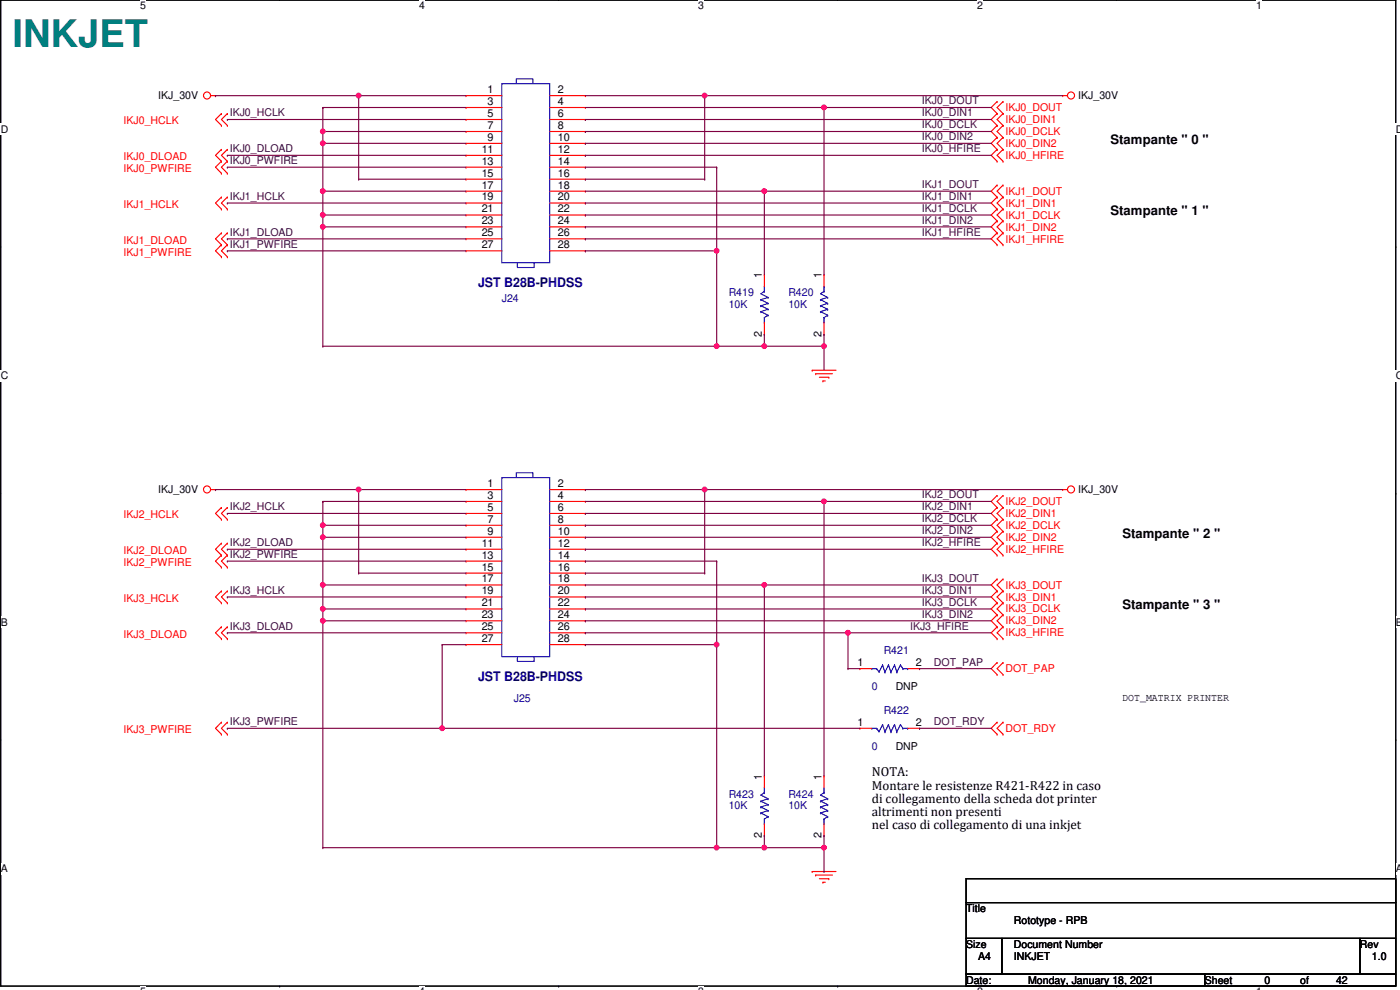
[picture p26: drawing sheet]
<svg xmlns="http://www.w3.org/2000/svg" width="420mm" height="297mm" viewBox="0 0 420 297" stroke-linecap="round" stroke-linejoin="round" font-family="sans-serif">
<defs><g id="words">
<text font-size="11.4" fill="#007f7f" x="3.8" y="14">INKJET</text>
<g font-size="3.9">
<text x="333.3" y="43.1">Stampante &quot; 0 &quot;</text>
<text x="333.3" y="64.6">Stampante &quot; 1 &quot;</text>
<text x="336.8" y="161.3">Stampante &quot; 2 &quot;</text>
<text x="336.8" y="182.8">Stampante &quot; 3 &quot;</text>
<text x="261.7" y="233">NOTA:</text>
<text x="261.7" y="236.9">Montare le resistenze R421-R422 in caso</text>
<text x="261.7" y="240.8">di collegamento della scheda dot printer</text>
<text x="261.7" y="244.8">altrimenti non presenti</text>
<text x="261.7" y="248.7">nel caso di collegamento di una inkjet</text>
</g>
<g font-size="3.9" fill="#00007f">
<text x="143.5" y="86.1">JST B28B-PHDSS</text>
<text x="143.5" y="204.3">JST B28B-PHDSS</text>
</g>
<g font-size="3.2">
<text x="47.5" y="29.8">IKJ_30V</text>
<text x="146.3" y="27.9">1</text>
<text x="167.5" y="27.9">2</text>
<text x="323.6" y="29.8">IKJ_30V</text>
<text x="146.3" y="31.5">3</text>
<text x="146.3" y="35.1">5</text>
<text x="167.5" y="31.5">4</text>
<text x="167.5" y="35.1">6</text>
<text x="146.3" y="38.7">7</text>
<text x="167.5" y="38.7">8</text>
<text x="144.6" y="45.8">11</text>
<text x="146.3" y="42.2">9</text>
<text x="167.5" y="42.2">10</text>
<text x="167.5" y="45.8">12</text>
<text x="144.6" y="49.4">13</text>
<text x="144.6" y="53">15</text>
<text x="167.5" y="49.4">14</text>
<text x="167.5" y="53">16</text>
<text x="144.6" y="56.6">17</text>
<text x="167.5" y="56.6">18</text>
<text x="144.6" y="60.2">19</text>
<text x="144.6" y="63.8">21</text>
<text x="167.5" y="60.2">20</text>
<text x="167.5" y="63.8">22</text>
<text x="144.6" y="67.3">23</text>
<text x="144.6" y="70.9">25</text>
<text x="167.5" y="67.3">24</text>
<text x="167.5" y="70.9">26</text>
<text x="144.6" y="74.5">27</text>
<text x="167.5" y="74.5">28</text>
<text x="228.6" y="83.5" transform="rotate(-90 228.6 83.5)">1</text>
<text x="246.5" y="83.5" transform="rotate(-90 246.5 83.5)">1</text>
<text x="228.6" y="101" transform="rotate(-90 228.6 101)">2</text>
<text x="246.5" y="101" transform="rotate(-90 246.5 101)">2</text>
<text x="47.5" y="148">IKJ_30V</text>
<text x="146.3" y="146.1">1</text>
<text x="146.3" y="149.7">3</text>
<text x="167.5" y="146.1">2</text>
<text x="167.5" y="149.7">4</text>
<text x="323.6" y="148">IKJ_30V</text>
<text x="146.3" y="153.3">5</text>
<text x="167.5" y="153.3">6</text>
<text x="146.3" y="156.8">7</text>
<text x="146.3" y="160.4">9</text>
<text x="167.5" y="156.8">8</text>
<text x="167.5" y="160.4">10</text>
<text x="144.6" y="164">11</text>
<text x="144.6" y="167.6">13</text>
<text x="167.5" y="164">12</text>
<text x="167.5" y="167.6">14</text>
<text x="144.6" y="171.2">15</text>
<text x="167.5" y="171.2">16</text>
<text x="144.6" y="174.8">17</text>
<text x="144.6" y="178.4">19</text>
<text x="167.5" y="174.8">18</text>
<text x="167.5" y="178.4">20</text>
<text x="144.6" y="181.9">21</text>
<text x="144.6" y="185.5">23</text>
<text x="167.5" y="181.9">22</text>
<text x="167.5" y="185.5">24</text>
<text x="144.6" y="189.1">25</text>
<text x="167.5" y="189.1">26</text>
<text x="144.6" y="192.7">27</text>
<text x="167.5" y="192.7">28</text>
<text x="257.4" y="199.9">1</text>
<text x="274.9" y="199.9">2</text>
<text x="268.8" y="207.1">DNP</text>
<text x="336.8" y="210.3">DOT_MATRIX PRINTER</text>
<text x="257.4" y="217.8">1</text>
<text x="274.9" y="217.8">2</text>
<text x="268.8" y="225">DNP</text>
<text x="228.6" y="233.9" transform="rotate(-90 228.6 233.9)">1</text>
<text x="246.5" y="233.9" transform="rotate(-90 246.5 233.9)">1</text>
<text x="228.6" y="251.5" transform="rotate(-90 228.6 251.5)">2</text>
<text x="246.5" y="251.5" transform="rotate(-90 246.5 251.5)">2</text>
<text x="289.9" y="273.7">Title</text>
<text x="304.3" y="277.2">Rototype - RPB</text>
<text x="289.9" y="284.4">Size</text>
<text x="293.5" y="288">A4</text>
<text x="304.3" y="284.4">Document Number</text>
<text x="304.3" y="288">INKJET</text>
<text x="408.1" y="284.4">Rev</text>
<text x="411.7" y="288">1.0</text>
<text x="289.9" y="295.1">Date:</text>
<text x="308.6" y="295.1">Monday, January 18, 2021</text>
<text x="361.6" y="295.1">Sheet</text>
<text x="379.5" y="295.1">0</text>
<text x="390.2" y="295.1">of</text>
<text x="401" y="295.1">42</text>
</g>
<g font-size="3.2" fill="#400040">
<text x="68.9" y="34.9">IKJ0_HCLK</text>
<text x="276.7" y="34.9">IKJ0_DIN1</text>
<text x="276.7" y="31.3">IKJ0_DOUT</text>
<text x="276.7" y="38.5">IKJ0_DCLK</text>
<text x="68.9" y="45.7">IKJ0_DLOAD</text>
<text x="276.7" y="45.7">IKJ0_HFIRE</text>
<text x="276.7" y="42.1">IKJ0_DIN2</text>
<text x="68.9" y="49.2">IKJ0_PWFIRE</text>
<text x="68.9" y="60">IKJ1_HCLK</text>
<text x="276.7" y="60">IKJ1_DIN1</text>
<text x="276.7" y="56.4">IKJ1_DOUT</text>
<text x="276.7" y="63.6">IKJ1_DCLK</text>
<text x="68.9" y="70.7">IKJ1_DLOAD</text>
<text x="276.7" y="67.1">IKJ1_DIN2</text>
<text x="276.7" y="70.7">IKJ1_HFIRE</text>
<text x="68.9" y="74.3">IKJ1_PWFIRE</text>
<text x="276.7" y="149.5">IKJ2_DOUT</text>
<text x="68.9" y="153.1">IKJ2_HCLK</text>
<text x="276.7" y="153.1">IKJ2_DIN1</text>
<text x="276.7" y="160.3">IKJ2_DIN2</text>
<text x="276.7" y="156.7">IKJ2_DCLK</text>
<text x="68.9" y="163.9">IKJ2_DLOAD</text>
<text x="68.9" y="167.4">IKJ2_PWFIRE</text>
<text x="276.7" y="163.9">IKJ2_HFIRE</text>
<text x="68.9" y="178.2">IKJ3_HCLK</text>
<text x="276.7" y="178.2">IKJ3_DIN1</text>
<text x="276.7" y="174.6">IKJ3_DOUT</text>
<text x="276.7" y="185.3">IKJ3_DIN2</text>
<text x="276.7" y="181.8">IKJ3_DCLK</text>
<text x="68.9" y="188.9">IKJ3_DLOAD</text>
<text x="273.1" y="188.9">IKJ3_HFIRE</text>
<text x="280.3" y="199.7">DOT_PAP</text>
<text x="68.9" y="217.6">IKJ3_PWFIRE</text>
<text x="280.3" y="217.6">DOT_RDY</text>
</g>
<g font-size="3.2" fill="#f00">
<text x="301.7" y="33.4">IKJ0_DOUT</text>
<text x="37.1" y="37.3">IKJ0_HCLK</text>
<text x="301.7" y="37">IKJ0_DIN1</text>
<text x="301.7" y="40.5">IKJ0_DCLK</text>
<text x="301.7" y="44.1">IKJ0_DIN2</text>
<text x="301.7" y="47.7">IKJ0_HFIRE</text>
<text x="37.1" y="48">IKJ0_DLOAD</text>
<text x="37.1" y="51.6">IKJ0_PWFIRE</text>
<text x="301.7" y="58.4">IKJ1_DOUT</text>
<text x="37.1" y="62.4">IKJ1_HCLK</text>
<text x="301.7" y="62">IKJ1_DIN1</text>
<text x="301.7" y="65.6">IKJ1_DCLK</text>
<text x="301.7" y="69.2">IKJ1_DIN2</text>
<text x="37.1" y="73.1">IKJ1_DLOAD</text>
<text x="37.1" y="76.7">IKJ1_PWFIRE</text>
<text x="301.7" y="72.8">IKJ1_HFIRE</text>
<text x="37.1" y="155.5">IKJ2_HCLK</text>
<text x="301.7" y="151.6">IKJ2_DOUT</text>
<text x="301.7" y="155.2">IKJ2_DIN1</text>
<text x="301.7" y="158.7">IKJ2_DCLK</text>
<text x="37.1" y="166.2">IKJ2_DLOAD</text>
<text x="301.7" y="162.3">IKJ2_DIN2</text>
<text x="301.7" y="165.9">IKJ2_HFIRE</text>
<text x="37.1" y="169.8">IKJ2_PWFIRE</text>
<text x="301.7" y="176.6">IKJ3_DOUT</text>
<text x="37.1" y="180.6">IKJ3_HCLK</text>
<text x="301.7" y="180.2">IKJ3_DIN1</text>
<text x="301.7" y="183.8">IKJ3_DCLK</text>
<text x="37.1" y="191.3">IKJ3_DLOAD</text>
<text x="301.7" y="187.4">IKJ3_DIN2</text>
<text x="301.7" y="191">IKJ3_HFIRE</text>
<text x="301.7" y="201.7">DOT_PAP</text>
<text x="37.1" y="220">IKJ3_PWFIRE</text>
<text x="301.7" y="219.6">DOT_RDY</text>
</g>
<g font-size="3.2" fill="#00007f">
<text x="218.7" y="88.9">R419</text>
<text x="236.6" y="88.9">R420</text>
<text x="150.6" y="90.7">J24</text>
<text x="218.7" y="92.5">10K</text>
<text x="236.6" y="92.5">10K</text>
<text x="265.2" y="196.3">R421</text>
<text x="261.7" y="207.1">0</text>
<text x="154.2" y="210.7">J25</text>
<text x="265.2" y="214.2">R422</text>
<text x="261.7" y="225">0</text>
<text x="218.7" y="239.3">R423</text>
<text x="236.6" y="239.3">R424</text>
<text x="218.7" y="242.9">10K</text>
<text x="236.6" y="242.9">10K</text>
</g>
<g font-size="3.1">
<text x="42.1" y="2.8">5</text>
<text x="125.8" y="2.8">4</text>
<text x="209.5" y="2.8">3</text>
<text x="293.3" y="2.8">2</text>
<text x="377" y="2.8">1</text>
<text x=".2" y="39.8">D</text>
<text x="418.9" y="39.8">D</text>
<text x=".2" y="113.7">C</text>
<text x="418.9" y="113.7">C</text>
<text x=".2" y="187.7">B</text>
<text x="418.9" y="187.7">B</text>
<text x=".2" y="261.7">A</text>
<text x="418.9" y="261.7">A</text>
</g>
</g></defs>
<path d="M.2 0h418.7v295.9h-418.7z" fill="none" stroke="#000" stroke-width=".34"/>
<g fill="#fff">
<path d="M42.1 0h1.7v3.5h-1.7z"/>
<path d="M42.1 295.9h1.7v1.2h-1.7z"/>
</g>
<g fill="#000">
<circle cx="83.9" cy="0" r=".17"/>
<circle cx="83.9" cy="295.9" r=".17"/>
</g>
<g fill="#fff">
<path d="M125.8 0h1.7v3.5h-1.7z"/>
<path d="M125.8 295.9h1.7v1.2h-1.7z"/>
</g>
<g fill="#000">
<circle cx="167.7" cy="0" r=".17"/>
<circle cx="167.7" cy="295.9" r=".17"/>
</g>
<g fill="#fff">
<path d="M209.5 0h1.8v3.5h-1.8z"/>
<path d="M209.5 295.9h1.8v1.2h-1.8z"/>
</g>
<g fill="#000">
<circle cx="251.4" cy="0" r=".17"/>
<circle cx="251.4" cy="295.9" r=".17"/>
</g>
<g fill="#fff">
<path d="M293.3 0h1.7v3.5h-1.7z"/>
<path d="M293.3 295.9h1.7v1.2h-1.7z"/>
</g>
<g fill="#000">
<circle cx="335.1" cy="0" r=".17"/>
<circle cx="335.1" cy="295.9" r=".17"/>
</g>
<g fill="#fff">
<path d="M377 0h1.7v3.5h-1.7z"/>
<path d="M377 295.9h1.7v1.2h-1.7z"/>
<path d="M.2 37h2.2v3.5h-2.2z"/>
<path d="M418.9 37h1.3v3.5h-1.3z"/>
<path d="M.2 111h2.2v3.4h-2.2z"/>
<path d="M418.9 111h1.3v3.4h-1.3z"/>
</g>
<g fill="#000">
<circle cx=".2" cy="74" r=".17"/>
<circle cx="418.9" cy="74" r=".17"/>
</g>
<g fill="#fff">
<path d="M.2 184.9h2.1v3.5h-2.1z"/>
<path d="M418.9 184.9h1.3v3.5h-1.3z"/>
</g>
<g fill="#000">
<circle cx=".2" cy="148" r=".17"/>
<circle cx="418.9" cy="148" r=".17"/>
</g>
<path d="M.2 148h.1M418.9 148h.1" fill="none" stroke="#000" stroke-width=".3"/>
<g fill="#fff">
<path d="M.2 258.9h2.1v3.4h-2.1z"/>
<path d="M418.9 258.9h1.3v3.4h-1.3z"/>
</g>
<g fill="#000">
<circle cx=".2" cy="221.9" r=".17"/>
<circle cx="418.9" cy="221.9" r=".17"/>
</g>
<path d="M63.2 28.7h1.5" fill="none" stroke="#f00" stroke-width=".34"/>
<circle cx="64.7" cy="28.7" r=".17" fill="#f00"/>
<g fill="none" stroke="#f00" stroke-width=".34">
<path d="M63.2 146.9h1.5"/>
<circle cx="62.1" cy="28.7" r="1.06"/>
</g>
<circle cx="64.7" cy="146.9" r=".17" fill="#f00"/>
<g fill="none" stroke="#f00" stroke-width=".34">
<path d="M318.9 28.7h1.5"/>
<circle cx="62.1" cy="146.9" r="1.06"/>
</g>
<circle cx="318.9" cy="28.7" r=".17" fill="#f00"/>
<g fill="none" stroke="#f00" stroke-width=".34">
<path d="M318.9 146.9h1.5"/>
<circle cx="321.4" cy="28.7" r="1.06"/>
</g>
<circle cx="318.9" cy="146.9" r=".17" fill="#f00"/>
<g fill="none" stroke="#f00" stroke-width=".34">
<path d="M243.7 111.1h7.2"/>
<circle cx="321.4" cy="146.9" r="1.06"/>
</g>
<circle cx="243.7" cy="111.1" r=".17" fill="#f00"/>
<path d="M244.8 112.1h5" fill="none" stroke="#f00" stroke-width=".34"/>
<circle cx="244.8" cy="112.1" r=".17" fill="#f00"/>
<path d="M245.9 113.2h2.8" fill="none" stroke="#f00" stroke-width=".34"/>
<circle cx="248.7" cy="113.2" r=".17" fill="#f00"/>
<path d="M247 114.3h.7" fill="none" stroke="#f00" stroke-width=".34"/>
<circle cx="247" cy="114.3" r=".17" fill="#f00"/>
<path d="M243.7 261.5h7.2" fill="none" stroke="#f00" stroke-width=".34"/>
<circle cx="243.7" cy="261.5" r=".17" fill="#f00"/>
<path d="M244.8 262.6h5" fill="none" stroke="#f00" stroke-width=".34"/>
<circle cx="244.8" cy="262.6" r=".17" fill="#f00"/>
<path d="M245.9 263.7h2.8" fill="none" stroke="#f00" stroke-width=".34"/>
<circle cx="248.7" cy="263.7" r=".17" fill="#f00"/>
<path d="M247 264.7h.7" fill="none" stroke="#f00" stroke-width=".34"/>
<circle cx="247" cy="264.7" r=".17" fill="#f00"/>
<path d="M299.2 30.5l-1.7 1.8" fill="none" stroke="#f00" stroke-width=".34"/>
<circle cx="299.2" cy="30.5" r=".17" fill="#f00"/>
<path d="M297.5 32.3l1.7 1.8" fill="none" stroke="#f00" stroke-width=".34"/>
<circle cx="299.2" cy="34.1" r=".17" fill="#f00"/>
<path d="M299.2 32.3l1.8 1.8" fill="none" stroke="#f00" stroke-width=".34"/>
<circle cx="301" cy="34.1" r=".17" fill="#f00"/>
<path d="M301 30.5l-1.8 1.8" fill="none" stroke="#f00" stroke-width=".34"/>
<circle cx="301" cy="30.5" r=".17" fill="#f00"/>
<path d="M299.2 34.1l-1.7 1.8" fill="none" stroke="#f00" stroke-width=".34"/>
<circle cx="299.2" cy="34.1" r=".17" fill="#f00"/>
<path d="M297.5 35.9l1.7 1.7" fill="none" stroke="#f00" stroke-width=".34"/>
<circle cx="299.2" cy="37.6" r=".17" fill="#f00"/>
<path d="M299.2 35.9l1.8 1.7" fill="none" stroke="#f00" stroke-width=".34"/>
<circle cx="301" cy="37.6" r=".17" fill="#f00"/>
<path d="M301 34.1l-1.8 1.8" fill="none" stroke="#f00" stroke-width=".34"/>
<circle cx="301" cy="34.1" r=".17" fill="#f00"/>
<path d="M299.2 37.6l-1.7 1.9" fill="none" stroke="#f00" stroke-width=".34"/>
<circle cx="299.2" cy="37.6" r=".17" fill="#f00"/>
<path d="M297.5 39.5l1.7 1.7" fill="none" stroke="#f00" stroke-width=".34"/>
<circle cx="299.2" cy="41.2" r=".17" fill="#f00"/>
<path d="M299.2 39.5l1.8 1.7" fill="none" stroke="#f00" stroke-width=".34"/>
<circle cx="301" cy="41.2" r=".17" fill="#f00"/>
<path d="M301 37.6l-1.8 1.9" fill="none" stroke="#f00" stroke-width=".34"/>
<circle cx="301" cy="37.6" r=".17" fill="#f00"/>
<path d="M299.2 41.2l-1.7 1.8" fill="none" stroke="#f00" stroke-width=".34"/>
<circle cx="299.2" cy="41.2" r=".17" fill="#f00"/>
<path d="M297.5 43l1.7 1.8" fill="none" stroke="#f00" stroke-width=".34"/>
<circle cx="299.2" cy="44.8" r=".17" fill="#f00"/>
<path d="M299.2 43l1.8 1.8" fill="none" stroke="#f00" stroke-width=".34"/>
<circle cx="301" cy="44.8" r=".17" fill="#f00"/>
<path d="M301 41.2l-1.8 1.8" fill="none" stroke="#f00" stroke-width=".34"/>
<circle cx="301" cy="41.2" r=".17" fill="#f00"/>
<path d="M299.2 44.8l-1.7 1.8" fill="none" stroke="#f00" stroke-width=".34"/>
<circle cx="299.2" cy="44.8" r=".17" fill="#f00"/>
<path d="M297.5 46.6l1.7 1.8" fill="none" stroke="#f00" stroke-width=".34"/>
<circle cx="299.2" cy="48.4" r=".17" fill="#f00"/>
<path d="M299.2 46.6l1.8 1.8" fill="none" stroke="#f00" stroke-width=".34"/>
<circle cx="301" cy="48.4" r=".17" fill="#f00"/>
<path d="M301 44.8l-1.8 1.8" fill="none" stroke="#f00" stroke-width=".34"/>
<circle cx="301" cy="44.8" r=".17" fill="#f00"/>
<path d="M299.2 55.5l-1.7 1.9" fill="none" stroke="#f00" stroke-width=".34"/>
<circle cx="299.2" cy="55.5" r=".17" fill="#f00"/>
<path d="M297.5 57.4l1.7 1.7" fill="none" stroke="#f00" stroke-width=".34"/>
<circle cx="299.2" cy="59.1" r=".17" fill="#f00"/>
<path d="M299.2 57.4l1.8 1.7" fill="none" stroke="#f00" stroke-width=".34"/>
<circle cx="301" cy="59.1" r=".17" fill="#f00"/>
<path d="M301 55.5l-1.8 1.9" fill="none" stroke="#f00" stroke-width=".34"/>
<circle cx="301" cy="55.5" r=".17" fill="#f00"/>
<path d="M299.2 59.1l-1.7 1.8" fill="none" stroke="#f00" stroke-width=".34"/>
<circle cx="299.2" cy="59.1" r=".17" fill="#f00"/>
<path d="M297.5 60.9l1.7 1.8" fill="none" stroke="#f00" stroke-width=".34"/>
<circle cx="299.2" cy="62.7" r=".17" fill="#f00"/>
<path d="M299.2 60.9l1.8 1.8" fill="none" stroke="#f00" stroke-width=".34"/>
<circle cx="301" cy="62.7" r=".17" fill="#f00"/>
<path d="M301 59.1l-1.8 1.8" fill="none" stroke="#f00" stroke-width=".34"/>
<circle cx="301" cy="59.1" r=".17" fill="#f00"/>
<path d="M299.2 62.7l-1.7 1.8" fill="none" stroke="#f00" stroke-width=".34"/>
<circle cx="299.2" cy="62.7" r=".17" fill="#f00"/>
<path d="M297.5 64.5l1.7 1.8" fill="none" stroke="#f00" stroke-width=".34"/>
<circle cx="299.2" cy="66.3" r=".17" fill="#f00"/>
<path d="M299.2 64.5l1.8 1.8" fill="none" stroke="#f00" stroke-width=".34"/>
<circle cx="301" cy="66.3" r=".17" fill="#f00"/>
<path d="M301 62.7l-1.8 1.8" fill="none" stroke="#f00" stroke-width=".34"/>
<circle cx="301" cy="62.7" r=".17" fill="#f00"/>
<path d="M299.2 66.3l-1.7 1.8" fill="none" stroke="#f00" stroke-width=".34"/>
<circle cx="299.2" cy="66.3" r=".17" fill="#f00"/>
<path d="M297.5 68.1l1.7 1.8" fill="none" stroke="#f00" stroke-width=".34"/>
<circle cx="299.2" cy="69.9" r=".17" fill="#f00"/>
<path d="M299.2 68.1l1.8 1.8" fill="none" stroke="#f00" stroke-width=".34"/>
<circle cx="301" cy="69.9" r=".17" fill="#f00"/>
<path d="M301 66.3l-1.8 1.8" fill="none" stroke="#f00" stroke-width=".34"/>
<circle cx="301" cy="66.3" r=".17" fill="#f00"/>
<path d="M299.2 69.9l-1.7 1.8" fill="none" stroke="#f00" stroke-width=".34"/>
<circle cx="299.2" cy="69.9" r=".17" fill="#f00"/>
<path d="M297.5 71.7l1.7 1.7" fill="none" stroke="#f00" stroke-width=".34"/>
<circle cx="299.2" cy="73.4" r=".17" fill="#f00"/>
<path d="M299.2 71.7l1.8 1.7" fill="none" stroke="#f00" stroke-width=".34"/>
<circle cx="301" cy="73.4" r=".17" fill="#f00"/>
<path d="M301 69.9l-1.8 1.8" fill="none" stroke="#f00" stroke-width=".34"/>
<circle cx="301" cy="69.9" r=".17" fill="#f00"/>
<path d="M299.2 148.7l-1.7 1.8" fill="none" stroke="#f00" stroke-width=".34"/>
<circle cx="299.2" cy="148.7" r=".17" fill="#f00"/>
<path d="M297.5 150.5l1.7 1.8" fill="none" stroke="#f00" stroke-width=".34"/>
<circle cx="299.2" cy="152.3" r=".17" fill="#f00"/>
<path d="M299.2 150.5l1.8 1.8" fill="none" stroke="#f00" stroke-width=".34"/>
<circle cx="301" cy="152.3" r=".17" fill="#f00"/>
<path d="M301 148.7l-1.8 1.8" fill="none" stroke="#f00" stroke-width=".34"/>
<circle cx="301" cy="148.7" r=".17" fill="#f00"/>
<path d="M299.2 152.3l-1.7 1.8" fill="none" stroke="#f00" stroke-width=".34"/>
<circle cx="299.2" cy="152.3" r=".17" fill="#f00"/>
<path d="M297.5 154.1l1.7 1.7" fill="none" stroke="#f00" stroke-width=".34"/>
<circle cx="299.2" cy="155.8" r=".17" fill="#f00"/>
<path d="M299.2 154.1l1.8 1.7" fill="none" stroke="#f00" stroke-width=".34"/>
<circle cx="301" cy="155.8" r=".17" fill="#f00"/>
<path d="M301 152.3l-1.8 1.8" fill="none" stroke="#f00" stroke-width=".34"/>
<circle cx="301" cy="152.3" r=".17" fill="#f00"/>
<path d="M299.2 155.8l-1.7 1.8" fill="none" stroke="#f00" stroke-width=".34"/>
<circle cx="299.2" cy="155.8" r=".17" fill="#f00"/>
<path d="M297.5 157.6l1.7 1.8" fill="none" stroke="#f00" stroke-width=".34"/>
<circle cx="299.2" cy="159.4" r=".17" fill="#f00"/>
<path d="M299.2 157.6l1.8 1.8" fill="none" stroke="#f00" stroke-width=".34"/>
<circle cx="301" cy="159.4" r=".17" fill="#f00"/>
<path d="M301 155.8l-1.8 1.8" fill="none" stroke="#f00" stroke-width=".34"/>
<circle cx="301" cy="155.8" r=".17" fill="#f00"/>
<path d="M299.2 159.4l-1.7 1.8" fill="none" stroke="#f00" stroke-width=".34"/>
<circle cx="299.2" cy="159.4" r=".17" fill="#f00"/>
<path d="M297.5 161.2l1.7 1.8" fill="none" stroke="#f00" stroke-width=".34"/>
<circle cx="299.2" cy="163" r=".17" fill="#f00"/>
<path d="M299.2 161.2l1.8 1.8" fill="none" stroke="#f00" stroke-width=".34"/>
<circle cx="301" cy="163" r=".17" fill="#f00"/>
<path d="M301 159.4l-1.8 1.8" fill="none" stroke="#f00" stroke-width=".34"/>
<circle cx="301" cy="159.4" r=".17" fill="#f00"/>
<path d="M299.2 163l-1.7 1.8" fill="none" stroke="#f00" stroke-width=".34"/>
<circle cx="299.2" cy="163" r=".17" fill="#f00"/>
<path d="M297.5 164.8l1.7 1.8" fill="none" stroke="#f00" stroke-width=".34"/>
<circle cx="299.2" cy="166.6" r=".17" fill="#f00"/>
<path d="M299.2 164.8l1.8 1.8" fill="none" stroke="#f00" stroke-width=".34"/>
<circle cx="301" cy="166.6" r=".17" fill="#f00"/>
<path d="M301 163l-1.8 1.8" fill="none" stroke="#f00" stroke-width=".34"/>
<circle cx="301" cy="163" r=".17" fill="#f00"/>
<path d="M299.2 173.7l-1.7 1.8" fill="none" stroke="#f00" stroke-width=".34"/>
<circle cx="299.2" cy="173.7" r=".17" fill="#f00"/>
<path d="M297.5 175.5l1.7 1.8" fill="none" stroke="#f00" stroke-width=".34"/>
<circle cx="299.2" cy="177.3" r=".17" fill="#f00"/>
<path d="M299.2 175.5l1.8 1.8" fill="none" stroke="#f00" stroke-width=".34"/>
<circle cx="301" cy="177.3" r=".17" fill="#f00"/>
<path d="M301 173.7l-1.8 1.8" fill="none" stroke="#f00" stroke-width=".34"/>
<circle cx="301" cy="173.7" r=".17" fill="#f00"/>
<path d="M299.2 177.3l-1.7 1.8" fill="none" stroke="#f00" stroke-width=".34"/>
<circle cx="299.2" cy="177.3" r=".17" fill="#f00"/>
<path d="M297.5 179.1l1.7 1.8" fill="none" stroke="#f00" stroke-width=".34"/>
<circle cx="299.2" cy="180.9" r=".17" fill="#f00"/>
<path d="M299.2 179.1l1.8 1.8" fill="none" stroke="#f00" stroke-width=".34"/>
<circle cx="301" cy="180.9" r=".17" fill="#f00"/>
<path d="M301 177.3l-1.8 1.8" fill="none" stroke="#f00" stroke-width=".34"/>
<circle cx="301" cy="177.3" r=".17" fill="#f00"/>
<path d="M299.2 180.9l-1.7 1.8" fill="none" stroke="#f00" stroke-width=".34"/>
<circle cx="299.2" cy="180.9" r=".17" fill="#f00"/>
<path d="M297.5 182.7l1.7 1.8" fill="none" stroke="#f00" stroke-width=".34"/>
<circle cx="299.2" cy="184.5" r=".17" fill="#f00"/>
<path d="M299.2 182.7l1.8 1.8" fill="none" stroke="#f00" stroke-width=".34"/>
<circle cx="301" cy="184.5" r=".17" fill="#f00"/>
<path d="M301 180.9l-1.8 1.8" fill="none" stroke="#f00" stroke-width=".34"/>
<circle cx="301" cy="180.9" r=".17" fill="#f00"/>
<path d="M299.2 184.5l-1.7 1.8" fill="none" stroke="#f00" stroke-width=".34"/>
<circle cx="299.2" cy="184.5" r=".17" fill="#f00"/>
<path d="M297.5 186.3l1.7 1.8" fill="none" stroke="#f00" stroke-width=".34"/>
<circle cx="299.2" cy="188.1" r=".17" fill="#f00"/>
<path d="M299.2 186.3l1.8 1.8" fill="none" stroke="#f00" stroke-width=".34"/>
<circle cx="301" cy="188.1" r=".17" fill="#f00"/>
<path d="M301 184.5l-1.8 1.8" fill="none" stroke="#f00" stroke-width=".34"/>
<circle cx="301" cy="184.5" r=".17" fill="#f00"/>
<path d="M299.2 188.1l-1.7 1.8" fill="none" stroke="#f00" stroke-width=".34"/>
<circle cx="299.2" cy="188.1" r=".17" fill="#f00"/>
<path d="M297.5 189.9l1.7 1.7" fill="none" stroke="#f00" stroke-width=".34"/>
<circle cx="299.2" cy="191.6" r=".17" fill="#f00"/>
<path d="M299.2 189.9l1.8 1.7" fill="none" stroke="#f00" stroke-width=".34"/>
<circle cx="301" cy="191.6" r=".17" fill="#f00"/>
<path d="M301 188.1l-1.8 1.8" fill="none" stroke="#f00" stroke-width=".34"/>
<circle cx="301" cy="188.1" r=".17" fill="#f00"/>
<path d="M299.2 198.8l-1.7 1.8" fill="none" stroke="#f00" stroke-width=".34"/>
<circle cx="299.2" cy="198.8" r=".17" fill="#f00"/>
<path d="M297.5 200.6l1.7 1.8" fill="none" stroke="#f00" stroke-width=".34"/>
<circle cx="299.2" cy="202.4" r=".17" fill="#f00"/>
<path d="M299.2 200.6l1.8 1.8" fill="none" stroke="#f00" stroke-width=".34"/>
<circle cx="301" cy="202.4" r=".17" fill="#f00"/>
<path d="M301 198.8l-1.8 1.8" fill="none" stroke="#f00" stroke-width=".34"/>
<circle cx="301" cy="198.8" r=".17" fill="#f00"/>
<path d="M299.2 216.7l-1.7 1.8" fill="none" stroke="#f00" stroke-width=".34"/>
<circle cx="299.2" cy="216.7" r=".17" fill="#f00"/>
<path d="M297.5 218.5l1.7 1.8" fill="none" stroke="#f00" stroke-width=".34"/>
<circle cx="299.2" cy="220.3" r=".17" fill="#f00"/>
<path d="M299.2 218.5l1.8 1.8" fill="none" stroke="#f00" stroke-width=".34"/>
<circle cx="301" cy="220.3" r=".17" fill="#f00"/>
<path d="M301 216.7l-1.8 1.8" fill="none" stroke="#f00" stroke-width=".34"/>
<circle cx="301" cy="216.7" r=".17" fill="#f00"/>
<path d="M66.5 34.1l-1.8 1.8" fill="none" stroke="#f00" stroke-width=".34"/>
<circle cx="66.5" cy="34.1" r=".17" fill="#f00"/>
<path d="M64.7 35.9l1.8 1.7" fill="none" stroke="#f00" stroke-width=".34"/>
<circle cx="66.5" cy="37.6" r=".17" fill="#f00"/>
<path d="M68.2 34.1l-1.7 1.8" fill="none" stroke="#f00" stroke-width=".34"/>
<circle cx="68.2" cy="34.1" r=".17" fill="#f00"/>
<path d="M66.5 35.9l1.7 1.7" fill="none" stroke="#f00" stroke-width=".34"/>
<circle cx="68.2" cy="37.6" r=".17" fill="#f00"/>
<path d="M66.5 44.8l-1.8 1.8" fill="none" stroke="#f00" stroke-width=".34"/>
<circle cx="66.5" cy="44.8" r=".17" fill="#f00"/>
<path d="M64.7 46.6l1.8 1.8" fill="none" stroke="#f00" stroke-width=".34"/>
<circle cx="66.5" cy="48.4" r=".17" fill="#f00"/>
<path d="M68.2 44.8l-1.7 1.8" fill="none" stroke="#f00" stroke-width=".34"/>
<circle cx="68.2" cy="44.8" r=".17" fill="#f00"/>
<path d="M66.5 46.6l1.7 1.8" fill="none" stroke="#f00" stroke-width=".34"/>
<circle cx="68.2" cy="48.4" r=".17" fill="#f00"/>
<path d="M66.5 48.4l-1.8 1.8" fill="none" stroke="#f00" stroke-width=".34"/>
<circle cx="66.5" cy="48.4" r=".17" fill="#f00"/>
<path d="M64.7 50.2l1.8 1.8" fill="none" stroke="#f00" stroke-width=".34"/>
<circle cx="66.5" cy="52" r=".17" fill="#f00"/>
<path d="M68.2 48.4l-1.7 1.8" fill="none" stroke="#f00" stroke-width=".34"/>
<circle cx="68.2" cy="48.4" r=".17" fill="#f00"/>
<path d="M66.5 50.2l1.7 1.8" fill="none" stroke="#f00" stroke-width=".34"/>
<circle cx="68.2" cy="52" r=".17" fill="#f00"/>
<path d="M66.5 59.1l-1.8 1.8" fill="none" stroke="#f00" stroke-width=".34"/>
<circle cx="66.5" cy="59.1" r=".17" fill="#f00"/>
<path d="M64.7 60.9l1.8 1.8" fill="none" stroke="#f00" stroke-width=".34"/>
<circle cx="66.5" cy="62.7" r=".17" fill="#f00"/>
<path d="M68.2 59.1l-1.7 1.8" fill="none" stroke="#f00" stroke-width=".34"/>
<circle cx="68.2" cy="59.1" r=".17" fill="#f00"/>
<path d="M66.5 60.9l1.7 1.8" fill="none" stroke="#f00" stroke-width=".34"/>
<circle cx="68.2" cy="62.7" r=".17" fill="#f00"/>
<path d="M66.5 69.9l-1.8 1.8" fill="none" stroke="#f00" stroke-width=".34"/>
<circle cx="66.5" cy="69.9" r=".17" fill="#f00"/>
<path d="M64.7 71.7l1.8 1.7" fill="none" stroke="#f00" stroke-width=".34"/>
<circle cx="66.5" cy="73.4" r=".17" fill="#f00"/>
<path d="M68.2 69.9l-1.7 1.8" fill="none" stroke="#f00" stroke-width=".34"/>
<circle cx="68.2" cy="69.9" r=".17" fill="#f00"/>
<path d="M66.5 71.7l1.7 1.7" fill="none" stroke="#f00" stroke-width=".34"/>
<circle cx="68.2" cy="73.4" r=".17" fill="#f00"/>
<path d="M66.5 73.4l-1.8 1.9" fill="none" stroke="#f00" stroke-width=".34"/>
<circle cx="66.5" cy="73.4" r=".17" fill="#f00"/>
<path d="M64.7 75.3l1.8 1.7" fill="none" stroke="#f00" stroke-width=".34"/>
<circle cx="66.5" cy="77" r=".17" fill="#f00"/>
<path d="M68.2 73.4l-1.7 1.9" fill="none" stroke="#f00" stroke-width=".34"/>
<circle cx="68.2" cy="73.4" r=".17" fill="#f00"/>
<path d="M66.5 75.3l1.7 1.7" fill="none" stroke="#f00" stroke-width=".34"/>
<circle cx="68.2" cy="77" r=".17" fill="#f00"/>
<path d="M66.5 152.3l-1.8 1.8" fill="none" stroke="#f00" stroke-width=".34"/>
<circle cx="66.5" cy="152.3" r=".17" fill="#f00"/>
<path d="M64.7 154.1l1.8 1.7" fill="none" stroke="#f00" stroke-width=".34"/>
<circle cx="66.5" cy="155.8" r=".17" fill="#f00"/>
<path d="M68.2 152.3l-1.7 1.8" fill="none" stroke="#f00" stroke-width=".34"/>
<circle cx="68.2" cy="152.3" r=".17" fill="#f00"/>
<path d="M66.5 154.1l1.7 1.7" fill="none" stroke="#f00" stroke-width=".34"/>
<circle cx="68.2" cy="155.8" r=".17" fill="#f00"/>
<path d="M66.5 163l-1.8 1.8" fill="none" stroke="#f00" stroke-width=".34"/>
<circle cx="66.5" cy="163" r=".17" fill="#f00"/>
<path d="M64.7 164.8l1.8 1.8" fill="none" stroke="#f00" stroke-width=".34"/>
<circle cx="66.5" cy="166.6" r=".17" fill="#f00"/>
<path d="M68.2 163l-1.7 1.8" fill="none" stroke="#f00" stroke-width=".34"/>
<circle cx="68.2" cy="163" r=".17" fill="#f00"/>
<path d="M66.5 164.8l1.7 1.8" fill="none" stroke="#f00" stroke-width=".34"/>
<circle cx="68.2" cy="166.6" r=".17" fill="#f00"/>
<path d="M66.5 166.6l-1.8 1.8" fill="none" stroke="#f00" stroke-width=".34"/>
<circle cx="66.5" cy="166.6" r=".17" fill="#f00"/>
<path d="M64.7 168.4l1.8 1.8" fill="none" stroke="#f00" stroke-width=".34"/>
<circle cx="66.5" cy="170.2" r=".17" fill="#f00"/>
<path d="M68.2 166.6l-1.7 1.8" fill="none" stroke="#f00" stroke-width=".34"/>
<circle cx="68.2" cy="166.6" r=".17" fill="#f00"/>
<path d="M66.5 168.4l1.7 1.8" fill="none" stroke="#f00" stroke-width=".34"/>
<circle cx="68.2" cy="170.2" r=".17" fill="#f00"/>
<path d="M66.5 177.3l-1.8 1.8" fill="none" stroke="#f00" stroke-width=".34"/>
<circle cx="66.5" cy="177.3" r=".17" fill="#f00"/>
<path d="M64.7 179.1l1.8 1.8" fill="none" stroke="#f00" stroke-width=".34"/>
<circle cx="66.5" cy="180.9" r=".17" fill="#f00"/>
<path d="M68.2 177.3l-1.7 1.8" fill="none" stroke="#f00" stroke-width=".34"/>
<circle cx="68.2" cy="177.3" r=".17" fill="#f00"/>
<path d="M66.5 179.1l1.7 1.8" fill="none" stroke="#f00" stroke-width=".34"/>
<circle cx="68.2" cy="180.9" r=".17" fill="#f00"/>
<path d="M66.5 188.1l-1.8 1.8" fill="none" stroke="#f00" stroke-width=".34"/>
<circle cx="66.5" cy="188.1" r=".17" fill="#f00"/>
<path d="M64.7 189.9l1.8 1.7" fill="none" stroke="#f00" stroke-width=".34"/>
<circle cx="66.5" cy="191.6" r=".17" fill="#f00"/>
<path d="M68.2 188.1l-1.7 1.8" fill="none" stroke="#f00" stroke-width=".34"/>
<circle cx="68.2" cy="188.1" r=".17" fill="#f00"/>
<path d="M66.5 189.9l1.7 1.7" fill="none" stroke="#f00" stroke-width=".34"/>
<circle cx="68.2" cy="191.6" r=".17" fill="#f00"/>
<path d="M66.5 216.7l-1.8 1.8" fill="none" stroke="#f00" stroke-width=".34"/>
<circle cx="66.5" cy="216.7" r=".17" fill="#f00"/>
<path d="M64.7 218.5l1.8 1.8" fill="none" stroke="#f00" stroke-width=".34"/>
<circle cx="66.5" cy="220.3" r=".17" fill="#f00"/>
<path d="M68.2 216.7l-1.7 1.8" fill="none" stroke="#f00" stroke-width=".34"/>
<circle cx="68.2" cy="216.7" r=".17" fill="#f00"/>
<path d="M66.5 218.5l1.7 1.8" fill="none" stroke="#f00" stroke-width=".34"/>
<circle cx="68.2" cy="220.3" r=".17" fill="#f00"/>
<path d="M289.9 263.7h129v7.1h-129zM289.9 270.8h129v10.8h-129zM289.9 281.6h10.8v10.7h-10.8zM289.9 292.3h71.7v3.6h-71.7zM300.7 281.6h107.4v10.7h-107.4zM361.6 292.3h57.3v3.6h-57.3zM408.1 281.6h10.8v10.7h-10.8z" fill="none" stroke="#000" stroke-width=".34"/>
<path d="M150.6 25.1h14.4v53.7h-14.4zM154.9 25.1v-1.4h5v1.4M155.3 78.8v1.5h5v-1.5" fill="none" stroke="#00f" stroke-width=".34"/>
<path d="M165 28.7h10.7" fill="none" stroke="#f00" stroke-width=".34"/>
<circle cx="175.7" cy="28.7" r=".17" fill="#f00"/>
<path d="M165 32.3h10.7" fill="none" stroke="#f00" stroke-width=".34"/>
<circle cx="175.7" cy="32.3" r=".17" fill="#f00"/>
<path d="M165 35.9h10.7" fill="none" stroke="#f00" stroke-width=".34"/>
<circle cx="175.7" cy="35.9" r=".17" fill="#f00"/>
<path d="M165 39.5h10.7" fill="none" stroke="#f00" stroke-width=".34"/>
<circle cx="175.7" cy="39.5" r=".17" fill="#f00"/>
<path d="M165 43h10.7" fill="none" stroke="#f00" stroke-width=".34"/>
<circle cx="175.7" cy="43" r=".17" fill="#f00"/>
<path d="M165 46.6h10.7" fill="none" stroke="#f00" stroke-width=".34"/>
<circle cx="175.7" cy="46.6" r=".17" fill="#f00"/>
<path d="M165 50.2h10.7" fill="none" stroke="#f00" stroke-width=".34"/>
<circle cx="175.7" cy="50.2" r=".17" fill="#f00"/>
<path d="M165 53.8h10.7" fill="none" stroke="#f00" stroke-width=".34"/>
<circle cx="175.7" cy="53.8" r=".17" fill="#f00"/>
<path d="M165 57.4h10.7" fill="none" stroke="#f00" stroke-width=".34"/>
<circle cx="175.7" cy="57.4" r=".17" fill="#f00"/>
<path d="M165 60.9h10.7" fill="none" stroke="#f00" stroke-width=".34"/>
<circle cx="175.7" cy="60.9" r=".17" fill="#f00"/>
<path d="M165 64.5h10.7" fill="none" stroke="#f00" stroke-width=".34"/>
<circle cx="175.7" cy="64.5" r=".17" fill="#f00"/>
<path d="M165 68.1h10.7" fill="none" stroke="#f00" stroke-width=".34"/>
<circle cx="175.7" cy="68.1" r=".17" fill="#f00"/>
<path d="M165 71.7h10.7" fill="none" stroke="#f00" stroke-width=".34"/>
<circle cx="175.7" cy="71.7" r=".17" fill="#f00"/>
<path d="M165 75.3h10.7" fill="none" stroke="#f00" stroke-width=".34"/>
<circle cx="175.7" cy="75.3" r=".17" fill="#f00"/>
<path d="M139.9 28.7h10.7" fill="none" stroke="#f00" stroke-width=".34"/>
<circle cx="139.9" cy="28.7" r=".17" fill="#f00"/>
<path d="M139.9 32.3h10.7" fill="none" stroke="#f00" stroke-width=".34"/>
<circle cx="139.9" cy="32.3" r=".17" fill="#f00"/>
<path d="M139.9 35.9h10.7" fill="none" stroke="#f00" stroke-width=".34"/>
<circle cx="139.9" cy="35.9" r=".17" fill="#f00"/>
<path d="M139.9 39.5h10.7" fill="none" stroke="#f00" stroke-width=".34"/>
<circle cx="139.9" cy="39.5" r=".17" fill="#f00"/>
<path d="M139.9 43h10.7" fill="none" stroke="#f00" stroke-width=".34"/>
<circle cx="139.9" cy="43" r=".17" fill="#f00"/>
<path d="M139.9 46.6h10.7" fill="none" stroke="#f00" stroke-width=".34"/>
<circle cx="139.9" cy="46.6" r=".17" fill="#f00"/>
<path d="M139.9 50.2h10.7" fill="none" stroke="#f00" stroke-width=".34"/>
<circle cx="139.9" cy="50.2" r=".17" fill="#f00"/>
<path d="M139.9 53.8h10.7" fill="none" stroke="#f00" stroke-width=".34"/>
<circle cx="139.9" cy="53.8" r=".17" fill="#f00"/>
<path d="M139.9 57.4h10.7" fill="none" stroke="#f00" stroke-width=".34"/>
<circle cx="139.9" cy="57.4" r=".17" fill="#f00"/>
<path d="M139.9 60.9h10.7" fill="none" stroke="#f00" stroke-width=".34"/>
<circle cx="139.9" cy="60.9" r=".17" fill="#f00"/>
<path d="M139.9 64.5h10.7" fill="none" stroke="#f00" stroke-width=".34"/>
<circle cx="139.9" cy="64.5" r=".17" fill="#f00"/>
<path d="M139.9 68.1h10.7" fill="none" stroke="#f00" stroke-width=".34"/>
<circle cx="139.9" cy="68.1" r=".17" fill="#f00"/>
<path d="M139.9 71.7h10.7" fill="none" stroke="#f00" stroke-width=".34"/>
<circle cx="139.9" cy="71.7" r=".17" fill="#f00"/>
<path d="M139.9 75.3h10.7" fill="none" stroke="#f00" stroke-width=".34"/>
<circle cx="139.9" cy="75.3" r=".17" fill="#f00"/>
<path d="M230.5 92.8l-2.2 .7" fill="none" stroke="#00f" stroke-width=".34"/>
<circle cx="228.3" cy="93.5" r=".17" fill="#00f"/>
<path d="M228.3 91.7l2.2 1.1" fill="none" stroke="#00f" stroke-width=".34"/>
<circle cx="230.5" cy="92.8" r=".17" fill="#00f"/>
<path d="M228.3 89.9l2.2 1.1" fill="none" stroke="#00f" stroke-width=".34"/>
<circle cx="230.5" cy="91" r=".17" fill="#00f"/>
<path d="M230.5 91l-2.2 .7" fill="none" stroke="#00f" stroke-width=".34"/>
<circle cx="228.3" cy="91.7" r=".17" fill="#00f"/>
<path d="M230.5 89.2l-2.2 .7" fill="none" stroke="#00f" stroke-width=".34"/>
<circle cx="228.3" cy="89.9" r=".17" fill="#00f"/>
<path d="M228.3 88.1l2.2 1.1" fill="none" stroke="#00f" stroke-width=".34"/>
<circle cx="230.5" cy="89.2" r=".17" fill="#00f"/>
<path d="M228.3 93.5l2.2 1.1" fill="none" stroke="#00f" stroke-width=".34"/>
<circle cx="230.5" cy="94.6" r=".17" fill="#00f"/>
<path d="M230.5 94.6l-1.1 .7" fill="none" stroke="#00f" stroke-width=".34"/>
<circle cx="229.4" cy="95.3" r=".17" fill="#00f"/>
<path d="M229.4 86v1.4" fill="none" stroke="#00f" stroke-width=".34"/>
<circle cx="229.4" cy="86" r=".17" fill="#00f"/>
<path d="M229.4 95.3v1.4" fill="none" stroke="#00f" stroke-width=".34"/>
<circle cx="229.4" cy="96.7" r=".17" fill="#00f"/>
<path d="M229.4 87.4l-1.1 .7" fill="none" stroke="#00f" stroke-width=".34"/>
<circle cx="229.4" cy="87.4" r=".17" fill="#00f"/>
<path d="M229.4 82.4v3.6" fill="none" stroke="#f00" stroke-width=".34"/>
<circle cx="229.4" cy="82.4" r=".17" fill="#f00"/>
<path d="M229.4 96.7v3.6" fill="none" stroke="#f00" stroke-width=".34"/>
<circle cx="229.4" cy="100.3" r=".17" fill="#f00"/>
<path d="M248.4 92.8l-2.2 .7" fill="none" stroke="#00f" stroke-width=".34"/>
<circle cx="246.2" cy="93.5" r=".17" fill="#00f"/>
<path d="M246.2 91.7l2.2 1.1" fill="none" stroke="#00f" stroke-width=".34"/>
<circle cx="248.4" cy="92.8" r=".17" fill="#00f"/>
<path d="M246.2 89.9l2.2 1.1" fill="none" stroke="#00f" stroke-width=".34"/>
<circle cx="248.4" cy="91" r=".17" fill="#00f"/>
<path d="M248.4 91l-2.2 .7" fill="none" stroke="#00f" stroke-width=".34"/>
<circle cx="246.2" cy="91.7" r=".17" fill="#00f"/>
<path d="M248.4 89.2l-2.2 .7" fill="none" stroke="#00f" stroke-width=".34"/>
<circle cx="246.2" cy="89.9" r=".17" fill="#00f"/>
<path d="M246.2 88.1l2.2 1.1" fill="none" stroke="#00f" stroke-width=".34"/>
<circle cx="248.4" cy="89.2" r=".17" fill="#00f"/>
<path d="M246.2 93.5l2.2 1.1" fill="none" stroke="#00f" stroke-width=".34"/>
<circle cx="248.4" cy="94.6" r=".17" fill="#00f"/>
<path d="M248.4 94.6l-1.1 .7" fill="none" stroke="#00f" stroke-width=".34"/>
<circle cx="247.3" cy="95.3" r=".17" fill="#00f"/>
<path d="M247.3 86v1.4" fill="none" stroke="#00f" stroke-width=".34"/>
<circle cx="247.3" cy="86" r=".17" fill="#00f"/>
<path d="M247.3 95.3v1.4" fill="none" stroke="#00f" stroke-width=".34"/>
<circle cx="247.3" cy="96.7" r=".17" fill="#00f"/>
<path d="M247.3 87.4l-1.1 .7" fill="none" stroke="#00f" stroke-width=".34"/>
<circle cx="247.3" cy="87.4" r=".17" fill="#00f"/>
<path d="M247.3 82.4v3.6" fill="none" stroke="#f00" stroke-width=".34"/>
<circle cx="247.3" cy="82.4" r=".17" fill="#f00"/>
<path d="M247.3 96.7v3.6" fill="none" stroke="#f00" stroke-width=".34"/>
<circle cx="247.3" cy="100.3" r=".17" fill="#f00"/>
<path d="M268.5 217.4l.6 2.2" fill="none" stroke="#00f" stroke-width=".34"/>
<circle cx="269.1" cy="219.6" r=".17" fill="#00f"/>
<path d="M268.5 217.4l-1.1 2.2" fill="none" stroke="#00f" stroke-width=".34"/>
<circle cx="268.5" cy="217.4" r=".17" fill="#00f"/>
<path d="M266.6 217.4l-1 2.2" fill="none" stroke="#00f" stroke-width=".34"/>
<circle cx="266.6" cy="217.4" r=".17" fill="#00f"/>
<path d="M266.6 217.4l.8 2.2" fill="none" stroke="#00f" stroke-width=".34"/>
<circle cx="267.4" cy="219.6" r=".17" fill="#00f"/>
<path d="M264.9 217.4l.7 2.2" fill="none" stroke="#00f" stroke-width=".34"/>
<circle cx="265.6" cy="219.6" r=".17" fill="#00f"/>
<path d="M264.9 217.4l-1.1 2.2" fill="none" stroke="#00f" stroke-width=".34"/>
<circle cx="264.9" cy="217.4" r=".17" fill="#00f"/>
<path d="M270.2 217.4l-1.1 2.2" fill="none" stroke="#00f" stroke-width=".34"/>
<circle cx="270.2" cy="217.4" r=".17" fill="#00f"/>
<path d="M270.2 217.4l.8 1.1" fill="none" stroke="#00f" stroke-width=".34"/>
<circle cx="271" cy="218.5" r=".17" fill="#00f"/>
<path d="M261.7 218.5h1.4" fill="none" stroke="#00f" stroke-width=".34"/>
<circle cx="261.7" cy="218.5" r=".17" fill="#00f"/>
<path d="M271 218.5h1.4" fill="none" stroke="#00f" stroke-width=".34"/>
<circle cx="272.4" cy="218.5" r=".17" fill="#00f"/>
<path d="M263.1 218.5l.7 1.1" fill="none" stroke="#00f" stroke-width=".34"/>
<circle cx="263.1" cy="218.5" r=".17" fill="#00f"/>
<path d="M258.1 218.5h3.6" fill="none" stroke="#f00" stroke-width=".34"/>
<circle cx="258.1" cy="218.5" r=".17" fill="#f00"/>
<path d="M272.4 218.5h3.6" fill="none" stroke="#f00" stroke-width=".34"/>
<circle cx="276" cy="218.5" r=".17" fill="#f00"/>
<path d="M150.6 143.3h14.4v53.7h-14.4zM154.9 143.3v-1.4h5v1.4M155.3 197v1.5h5v-1.5" fill="none" stroke="#00f" stroke-width=".34"/>
<path d="M165 146.9h10.7" fill="none" stroke="#f00" stroke-width=".34"/>
<circle cx="175.7" cy="146.9" r=".17" fill="#f00"/>
<path d="M165 150.5h10.7" fill="none" stroke="#f00" stroke-width=".34"/>
<circle cx="175.7" cy="150.5" r=".17" fill="#f00"/>
<path d="M165 154.1h10.7" fill="none" stroke="#f00" stroke-width=".34"/>
<circle cx="175.7" cy="154.1" r=".17" fill="#f00"/>
<path d="M165 157.6h10.7" fill="none" stroke="#f00" stroke-width=".34"/>
<circle cx="175.7" cy="157.6" r=".17" fill="#f00"/>
<path d="M165 161.2h10.7" fill="none" stroke="#f00" stroke-width=".34"/>
<circle cx="175.7" cy="161.2" r=".17" fill="#f00"/>
<path d="M165 164.8h10.7" fill="none" stroke="#f00" stroke-width=".34"/>
<circle cx="175.7" cy="164.8" r=".17" fill="#f00"/>
<path d="M165 168.4h10.7" fill="none" stroke="#f00" stroke-width=".34"/>
<circle cx="175.7" cy="168.4" r=".17" fill="#f00"/>
<path d="M165 172h10.7" fill="none" stroke="#f00" stroke-width=".34"/>
<circle cx="175.7" cy="172" r=".17" fill="#f00"/>
<path d="M165 175.5h10.7" fill="none" stroke="#f00" stroke-width=".34"/>
<circle cx="175.7" cy="175.5" r=".17" fill="#f00"/>
<path d="M165 179.1h10.7" fill="none" stroke="#f00" stroke-width=".34"/>
<circle cx="175.7" cy="179.1" r=".17" fill="#f00"/>
<path d="M165 182.7h10.7" fill="none" stroke="#f00" stroke-width=".34"/>
<circle cx="175.7" cy="182.7" r=".17" fill="#f00"/>
<path d="M165 186.3h10.7" fill="none" stroke="#f00" stroke-width=".34"/>
<circle cx="175.7" cy="186.3" r=".17" fill="#f00"/>
<path d="M165 189.9h10.7" fill="none" stroke="#f00" stroke-width=".34"/>
<circle cx="175.7" cy="189.9" r=".17" fill="#f00"/>
<path d="M165 193.4h10.7" fill="none" stroke="#f00" stroke-width=".34"/>
<circle cx="175.7" cy="193.4" r=".17" fill="#f00"/>
<path d="M139.9 146.9h10.7" fill="none" stroke="#f00" stroke-width=".34"/>
<circle cx="139.9" cy="146.9" r=".17" fill="#f00"/>
<path d="M139.9 150.5h10.7" fill="none" stroke="#f00" stroke-width=".34"/>
<circle cx="139.9" cy="150.5" r=".17" fill="#f00"/>
<path d="M139.9 154.1h10.7" fill="none" stroke="#f00" stroke-width=".34"/>
<circle cx="139.9" cy="154.1" r=".17" fill="#f00"/>
<path d="M139.9 157.6h10.7" fill="none" stroke="#f00" stroke-width=".34"/>
<circle cx="139.9" cy="157.6" r=".17" fill="#f00"/>
<path d="M139.9 161.2h10.7" fill="none" stroke="#f00" stroke-width=".34"/>
<circle cx="139.9" cy="161.2" r=".17" fill="#f00"/>
<path d="M139.9 164.8h10.7" fill="none" stroke="#f00" stroke-width=".34"/>
<circle cx="139.9" cy="164.8" r=".17" fill="#f00"/>
<path d="M139.9 168.4h10.7" fill="none" stroke="#f00" stroke-width=".34"/>
<circle cx="139.9" cy="168.4" r=".17" fill="#f00"/>
<path d="M139.9 172h10.7" fill="none" stroke="#f00" stroke-width=".34"/>
<circle cx="139.9" cy="172" r=".17" fill="#f00"/>
<path d="M139.9 175.5h10.7" fill="none" stroke="#f00" stroke-width=".34"/>
<circle cx="139.9" cy="175.5" r=".17" fill="#f00"/>
<path d="M139.9 179.1h10.7" fill="none" stroke="#f00" stroke-width=".34"/>
<circle cx="139.9" cy="179.1" r=".17" fill="#f00"/>
<path d="M139.9 182.7h10.7" fill="none" stroke="#f00" stroke-width=".34"/>
<circle cx="139.9" cy="182.7" r=".17" fill="#f00"/>
<path d="M139.9 186.3h10.7" fill="none" stroke="#f00" stroke-width=".34"/>
<circle cx="139.9" cy="186.3" r=".17" fill="#f00"/>
<path d="M139.9 189.9h10.7" fill="none" stroke="#f00" stroke-width=".34"/>
<circle cx="139.9" cy="189.9" r=".17" fill="#f00"/>
<path d="M139.9 193.4h10.7" fill="none" stroke="#f00" stroke-width=".34"/>
<circle cx="139.9" cy="193.4" r=".17" fill="#f00"/>
<path d="M268.5 199.5l.6 2.2" fill="none" stroke="#00f" stroke-width=".34"/>
<circle cx="269.1" cy="201.7" r=".17" fill="#00f"/>
<path d="M268.5 199.5l-1.1 2.2" fill="none" stroke="#00f" stroke-width=".34"/>
<circle cx="268.5" cy="199.5" r=".17" fill="#00f"/>
<path d="M266.6 199.5l-1 2.2" fill="none" stroke="#00f" stroke-width=".34"/>
<circle cx="266.6" cy="199.5" r=".17" fill="#00f"/>
<path d="M266.6 199.5l.8 2.2" fill="none" stroke="#00f" stroke-width=".34"/>
<circle cx="267.4" cy="201.7" r=".17" fill="#00f"/>
<path d="M264.9 199.5l.7 2.2" fill="none" stroke="#00f" stroke-width=".34"/>
<circle cx="265.6" cy="201.7" r=".17" fill="#00f"/>
<path d="M264.9 199.5l-1.1 2.2" fill="none" stroke="#00f" stroke-width=".34"/>
<circle cx="264.9" cy="199.5" r=".17" fill="#00f"/>
<path d="M270.2 199.5l-1.1 2.2" fill="none" stroke="#00f" stroke-width=".34"/>
<circle cx="270.2" cy="199.5" r=".17" fill="#00f"/>
<path d="M270.2 199.5l.8 1.1" fill="none" stroke="#00f" stroke-width=".34"/>
<circle cx="271" cy="200.6" r=".17" fill="#00f"/>
<path d="M261.7 200.6h1.4" fill="none" stroke="#00f" stroke-width=".34"/>
<circle cx="261.7" cy="200.6" r=".17" fill="#00f"/>
<path d="M271 200.6h1.4" fill="none" stroke="#00f" stroke-width=".34"/>
<circle cx="272.4" cy="200.6" r=".17" fill="#00f"/>
<path d="M263.1 200.6l.7 1.1" fill="none" stroke="#00f" stroke-width=".34"/>
<circle cx="263.1" cy="200.6" r=".17" fill="#00f"/>
<path d="M258.1 200.6h3.6" fill="none" stroke="#f00" stroke-width=".34"/>
<circle cx="258.1" cy="200.6" r=".17" fill="#f00"/>
<path d="M272.4 200.6h3.6" fill="none" stroke="#f00" stroke-width=".34"/>
<circle cx="276" cy="200.6" r=".17" fill="#f00"/>
<path d="M248.4 243.2l-2.2 .7" fill="none" stroke="#00f" stroke-width=".34"/>
<circle cx="246.2" cy="243.9" r=".17" fill="#00f"/>
<path d="M246.2 242.1l2.2 1.1" fill="none" stroke="#00f" stroke-width=".34"/>
<circle cx="248.4" cy="243.2" r=".17" fill="#00f"/>
<path d="M246.2 240.4l2.2 1" fill="none" stroke="#00f" stroke-width=".34"/>
<circle cx="248.4" cy="241.4" r=".17" fill="#00f"/>
<path d="M248.4 241.4l-2.2 .7" fill="none" stroke="#00f" stroke-width=".34"/>
<circle cx="246.2" cy="242.1" r=".17" fill="#00f"/>
<path d="M248.4 239.6l-2.2 .8" fill="none" stroke="#00f" stroke-width=".34"/>
<circle cx="246.2" cy="240.4" r=".17" fill="#00f"/>
<path d="M246.2 238.5l2.2 1.1" fill="none" stroke="#00f" stroke-width=".34"/>
<circle cx="248.4" cy="239.6" r=".17" fill="#00f"/>
<path d="M246.2 243.9l2.2 1.1" fill="none" stroke="#00f" stroke-width=".34"/>
<circle cx="248.4" cy="245" r=".17" fill="#00f"/>
<path d="M248.4 245l-1.1 .7" fill="none" stroke="#00f" stroke-width=".34"/>
<circle cx="247.3" cy="245.7" r=".17" fill="#00f"/>
<path d="M247.3 236.4v1.4" fill="none" stroke="#00f" stroke-width=".34"/>
<circle cx="247.3" cy="236.4" r=".17" fill="#00f"/>
<path d="M247.3 245.7v1.4" fill="none" stroke="#00f" stroke-width=".34"/>
<circle cx="247.3" cy="247.1" r=".17" fill="#00f"/>
<path d="M247.3 237.8l-1.1 .7" fill="none" stroke="#00f" stroke-width=".34"/>
<circle cx="247.3" cy="237.8" r=".17" fill="#00f"/>
<path d="M247.3 232.8v3.6" fill="none" stroke="#f00" stroke-width=".34"/>
<circle cx="247.3" cy="232.8" r=".17" fill="#f00"/>
<path d="M247.3 247.1v3.6" fill="none" stroke="#f00" stroke-width=".34"/>
<circle cx="247.3" cy="250.7" r=".17" fill="#f00"/>
<path d="M230.5 243.2l-2.2 .7" fill="none" stroke="#00f" stroke-width=".34"/>
<circle cx="228.3" cy="243.9" r=".17" fill="#00f"/>
<path d="M228.3 242.1l2.2 1.1" fill="none" stroke="#00f" stroke-width=".34"/>
<circle cx="230.5" cy="243.2" r=".17" fill="#00f"/>
<path d="M228.3 240.4l2.2 1" fill="none" stroke="#00f" stroke-width=".34"/>
<circle cx="230.5" cy="241.4" r=".17" fill="#00f"/>
<path d="M230.5 241.4l-2.2 .7" fill="none" stroke="#00f" stroke-width=".34"/>
<circle cx="228.3" cy="242.1" r=".17" fill="#00f"/>
<path d="M230.5 239.6l-2.2 .8" fill="none" stroke="#00f" stroke-width=".34"/>
<circle cx="228.3" cy="240.4" r=".17" fill="#00f"/>
<path d="M228.3 238.5l2.2 1.1" fill="none" stroke="#00f" stroke-width=".34"/>
<circle cx="230.5" cy="239.6" r=".17" fill="#00f"/>
<path d="M228.3 243.9l2.2 1.1" fill="none" stroke="#00f" stroke-width=".34"/>
<circle cx="230.5" cy="245" r=".17" fill="#00f"/>
<path d="M230.5 245l-1.1 .7" fill="none" stroke="#00f" stroke-width=".34"/>
<circle cx="229.4" cy="245.7" r=".17" fill="#00f"/>
<path d="M229.4 236.4v1.4" fill="none" stroke="#00f" stroke-width=".34"/>
<circle cx="229.4" cy="236.4" r=".17" fill="#00f"/>
<path d="M229.4 245.7v1.4" fill="none" stroke="#00f" stroke-width=".34"/>
<circle cx="229.4" cy="247.1" r=".17" fill="#00f"/>
<path d="M229.4 237.8l-1.1 .7" fill="none" stroke="#00f" stroke-width=".34"/>
<circle cx="229.4" cy="237.8" r=".17" fill="#00f"/>
<path d="M229.4 232.8v3.6" fill="none" stroke="#f00" stroke-width=".34"/>
<circle cx="229.4" cy="232.8" r=".17" fill="#f00"/>
<path d="M229.4 247.1v3.6" fill="none" stroke="#f00" stroke-width=".34"/>
<circle cx="229.4" cy="250.7" r=".17" fill="#f00"/>
<path d="M64.7 28.7h42.9" fill="none" stroke="#7f0040" stroke-width=".34"/>
<circle cx="64.7" cy="28.7" r=".17" fill="#7f0040"/>
<circle cx="107.6" cy="28.7" r=".7" fill="#f0f"/>
<circle cx="107.6" cy="28.7" r=".7" fill="none" stroke="#f0f" stroke-width=".34"/>
<path d="M96.9 32.3h43" fill="none" stroke="#7f0040" stroke-width=".34"/>
<circle cx="96.9" cy="32.3" r=".17" fill="#7f0040"/>
<path d="M68.2 35.9h71.7" fill="none" stroke="#7f0040" stroke-width=".34"/>
<circle cx="68.2" cy="35.9" r=".17" fill="#7f0040"/>
<path d="M68.2 46.6h71.7" fill="none" stroke="#7f0040" stroke-width=".34"/>
<circle cx="68.2" cy="46.6" r=".17" fill="#7f0040"/>
<path d="M68.2 50.2h71.7" fill="none" stroke="#7f0040" stroke-width=".34"/>
<circle cx="68.2" cy="50.2" r=".17" fill="#7f0040"/>
<path d="M175.7 46.6h121.8" fill="none" stroke="#7f0040" stroke-width=".34"/>
<circle cx="175.7" cy="46.6" r=".17" fill="#7f0040"/>
<path d="M175.7 50.2h39.4" fill="none" stroke="#7f0040" stroke-width=".34"/>
<circle cx="175.7" cy="50.2" r=".17" fill="#7f0040"/>
<path d="M175.7 39.5h121.8" fill="none" stroke="#7f0040" stroke-width=".34"/>
<circle cx="175.7" cy="39.5" r=".17" fill="#7f0040"/>
<path d="M175.7 43h121.8" fill="none" stroke="#7f0040" stroke-width=".34"/>
<circle cx="175.7" cy="43" r=".17" fill="#7f0040"/>
<path d="M175.7 35.9h121.8" fill="none" stroke="#7f0040" stroke-width=".34"/>
<circle cx="175.7" cy="35.9" r=".17" fill="#7f0040"/>
<path d="M96.9 68.1v35.8" fill="none" stroke="#7f0040" stroke-width=".34"/>
<circle cx="96.9" cy="68.1" r=".17" fill="#7f0040"/>
<circle cx="96.9" cy="68" r=".7" fill="#f0f"/>
<circle cx="96.9" cy="68" r=".7" fill="none" stroke="#f0f" stroke-width=".34"/>
<path d="M96.9 39.5h43" fill="none" stroke="#7f0040" stroke-width=".34"/>
<circle cx="96.9" cy="39.5" r=".17" fill="#7f0040"/>
<circle cx="96.9" cy="39.4" r=".7" fill="#f0f"/>
<circle cx="96.9" cy="39.4" r=".7" fill="none" stroke="#f0f" stroke-width=".34"/>
<path d="M96.9 32.3v7.2" fill="none" stroke="#7f0040" stroke-width=".34"/>
<circle cx="96.9" cy="32.3" r=".17" fill="#7f0040"/>
<path d="M96.9 43h43" fill="none" stroke="#7f0040" stroke-width=".34"/>
<circle cx="96.9" cy="43" r=".17" fill="#7f0040"/>
<circle cx="96.9" cy="43" r=".7" fill="#f0f"/>
<circle cx="96.9" cy="43" r=".7" fill="none" stroke="#f0f" stroke-width=".34"/>
<path d="M215.1 50.2v25.1" fill="none" stroke="#7f0040" stroke-width=".34"/>
<circle cx="215.1" cy="50.2" r=".17" fill="#7f0040"/>
<path d="M107.6 53.8h32.3" fill="none" stroke="#7f0040" stroke-width=".34"/>
<circle cx="107.6" cy="53.8" r=".17" fill="#7f0040"/>
<path d="M107.6 28.7v25.1" fill="none" stroke="#7f0040" stroke-width=".34"/>
<circle cx="107.6" cy="28.7" r=".17" fill="#7f0040"/>
<path d="M175.7 53.8h35.8" fill="none" stroke="#7f0040" stroke-width=".34"/>
<circle cx="175.7" cy="53.8" r=".17" fill="#7f0040"/>
<path d="M96.9 57.4h43" fill="none" stroke="#7f0040" stroke-width=".34"/>
<circle cx="96.9" cy="57.4" r=".17" fill="#7f0040"/>
<circle cx="96.9" cy="57.3" r=".7" fill="#f0f"/>
<circle cx="96.9" cy="57.3" r=".7" fill="none" stroke="#f0f" stroke-width=".34"/>
<path d="M96.9 43v14.4" fill="none" stroke="#7f0040" stroke-width=".34"/>
<circle cx="96.9" cy="43" r=".17" fill="#7f0040"/>
<path d="M175.7 75.3h39.4" fill="none" stroke="#7f0040" stroke-width=".34"/>
<circle cx="175.7" cy="75.3" r=".17" fill="#7f0040"/>
<circle cx="215.1" cy="75.2" r=".7" fill="#f0f"/>
<circle cx="215.1" cy="75.2" r=".7" fill="none" stroke="#f0f" stroke-width=".34"/>
<path d="M215.1 75.3v28.6" fill="none" stroke="#7f0040" stroke-width=".34"/>
<circle cx="215.1" cy="75.3" r=".17" fill="#7f0040"/>
<path d="M96.9 64.5h43" fill="none" stroke="#7f0040" stroke-width=".34"/>
<circle cx="96.9" cy="64.5" r=".17" fill="#7f0040"/>
<circle cx="96.9" cy="64.5" r=".7" fill="#f0f"/>
<circle cx="96.9" cy="64.5" r=".7" fill="none" stroke="#f0f" stroke-width=".34"/>
<path d="M96.9 57.4v7.1" fill="none" stroke="#7f0040" stroke-width=".34"/>
<circle cx="96.9" cy="57.4" r=".17" fill="#7f0040"/>
<path d="M96.9 68.1h43" fill="none" stroke="#7f0040" stroke-width=".34"/>
<circle cx="96.9" cy="68.1" r=".17" fill="#7f0040"/>
<path d="M96.9 64.5v3.6" fill="none" stroke="#7f0040" stroke-width=".34"/>
<circle cx="96.9" cy="64.5" r=".17" fill="#7f0040"/>
<path d="M68.2 60.9h71.7" fill="none" stroke="#7f0040" stroke-width=".34"/>
<circle cx="68.2" cy="60.9" r=".17" fill="#7f0040"/>
<path d="M68.2 71.7h71.7" fill="none" stroke="#7f0040" stroke-width=".34"/>
<circle cx="68.2" cy="71.7" r=".17" fill="#7f0040"/>
<path d="M68.2 75.3h71.7" fill="none" stroke="#7f0040" stroke-width=".34"/>
<circle cx="68.2" cy="75.3" r=".17" fill="#7f0040"/>
<path d="M175.7 68.1h121.8" fill="none" stroke="#7f0040" stroke-width=".34"/>
<circle cx="175.7" cy="68.1" r=".17" fill="#7f0040"/>
<path d="M175.7 64.5h121.8" fill="none" stroke="#7f0040" stroke-width=".34"/>
<circle cx="175.7" cy="64.5" r=".17" fill="#7f0040"/>
<path d="M175.7 71.7h121.8" fill="none" stroke="#7f0040" stroke-width=".34"/>
<circle cx="175.7" cy="71.7" r=".17" fill="#7f0040"/>
<path d="M175.7 60.9h121.8" fill="none" stroke="#7f0040" stroke-width=".34"/>
<circle cx="175.7" cy="60.9" r=".17" fill="#7f0040"/>
<path d="M96.9 39.5v3.5" fill="none" stroke="#7f0040" stroke-width=".34"/>
<circle cx="96.9" cy="39.5" r=".17" fill="#7f0040"/>
<path d="M107.6 28.7h32.3" fill="none" stroke="#7f0040" stroke-width=".34"/>
<circle cx="107.6" cy="28.7" r=".17" fill="#7f0040"/>
<path d="M68.2 164.8h71.7" fill="none" stroke="#7f0040" stroke-width=".34"/>
<circle cx="68.2" cy="164.8" r=".17" fill="#7f0040"/>
<path d="M107.6 172h32.3" fill="none" stroke="#7f0040" stroke-width=".34"/>
<circle cx="107.6" cy="172" r=".17" fill="#7f0040"/>
<path d="M175.7 186.3h121.8" fill="none" stroke="#7f0040" stroke-width=".34"/>
<circle cx="175.7" cy="186.3" r=".17" fill="#7f0040"/>
<path d="M175.7 161.2h121.8" fill="none" stroke="#7f0040" stroke-width=".34"/>
<circle cx="175.7" cy="161.2" r=".17" fill="#7f0040"/>
<path d="M96.9 161.2v14.3" fill="none" stroke="#7f0040" stroke-width=".34"/>
<circle cx="96.9" cy="161.2" r=".17" fill="#7f0040"/>
<path d="M175.7 168.4h39.4" fill="none" stroke="#7f0040" stroke-width=".34"/>
<circle cx="175.7" cy="168.4" r=".17" fill="#7f0040"/>
<path d="M96.9 157.6v3.6" fill="none" stroke="#7f0040" stroke-width=".34"/>
<circle cx="96.9" cy="157.6" r=".17" fill="#7f0040"/>
<path d="M175.7 179.1h121.8" fill="none" stroke="#7f0040" stroke-width=".34"/>
<circle cx="175.7" cy="179.1" r=".17" fill="#7f0040"/>
<path d="M68.2 168.4h71.7" fill="none" stroke="#7f0040" stroke-width=".34"/>
<circle cx="68.2" cy="168.4" r=".17" fill="#7f0040"/>
<path d="M68.2 189.9h71.7" fill="none" stroke="#7f0040" stroke-width=".34"/>
<circle cx="68.2" cy="189.9" r=".17" fill="#7f0040"/>
<path d="M175.7 193.4h39.4" fill="none" stroke="#7f0040" stroke-width=".34"/>
<circle cx="175.7" cy="193.4" r=".17" fill="#7f0040"/>
<circle cx="215.1" cy="193.4" r=".7" fill="#f0f"/>
<circle cx="215.1" cy="193.4" r=".7" fill="none" stroke="#f0f" stroke-width=".34"/>
<path d="M64.7 146.9h42.9" fill="none" stroke="#7f0040" stroke-width=".34"/>
<circle cx="64.7" cy="146.9" r=".17" fill="#7f0040"/>
<path d="M107.6 146.9h32.3" fill="none" stroke="#7f0040" stroke-width=".34"/>
<circle cx="107.6" cy="146.9" r=".17" fill="#7f0040"/>
<path d="M175.7 172h35.8" fill="none" stroke="#7f0040" stroke-width=".34"/>
<circle cx="175.7" cy="172" r=".17" fill="#7f0040"/>
<path d="M96.9 186.3v68" fill="none" stroke="#7f0040" stroke-width=".34"/>
<circle cx="96.9" cy="186.3" r=".17" fill="#7f0040"/>
<path d="M215.1 193.4v60.9" fill="none" stroke="#7f0040" stroke-width=".34"/>
<circle cx="215.1" cy="193.4" r=".17" fill="#7f0040"/>
<path d="M96.9 175.5h43" fill="none" stroke="#7f0040" stroke-width=".34"/>
<circle cx="96.9" cy="175.5" r=".17" fill="#7f0040"/>
<circle cx="96.9" cy="175.5" r=".7" fill="#f0f"/>
<circle cx="96.9" cy="175.5" r=".7" fill="none" stroke="#f0f" stroke-width=".34"/>
<path d="M175.7 146.9h35.8" fill="none" stroke="#7f0040" stroke-width=".34"/>
<circle cx="175.7" cy="146.9" r=".17" fill="#7f0040"/>
<circle cx="211.5" cy="146.9" r=".7" fill="#f0f"/>
<circle cx="211.5" cy="146.9" r=".7" fill="none" stroke="#f0f" stroke-width=".34"/>
<path d="M175.7 182.7h121.8" fill="none" stroke="#7f0040" stroke-width=".34"/>
<circle cx="175.7" cy="182.7" r=".17" fill="#7f0040"/>
<path d="M96.9 161.2h43" fill="none" stroke="#7f0040" stroke-width=".34"/>
<circle cx="96.9" cy="161.2" r=".17" fill="#7f0040"/>
<circle cx="96.9" cy="161.2" r=".7" fill="#f0f"/>
<circle cx="96.9" cy="161.2" r=".7" fill="none" stroke="#f0f" stroke-width=".34"/>
<path d="M96.9 150.5v7.1" fill="none" stroke="#7f0040" stroke-width=".34"/>
<circle cx="96.9" cy="150.5" r=".17" fill="#7f0040"/>
<path d="M96.9 175.5v7.2" fill="none" stroke="#7f0040" stroke-width=".34"/>
<circle cx="96.9" cy="175.5" r=".17" fill="#7f0040"/>
<path d="M175.7 189.9h78.8" fill="none" stroke="#7f0040" stroke-width=".34"/>
<circle cx="175.7" cy="189.9" r=".17" fill="#7f0040"/>
<circle cx="254.5" cy="189.8" r=".7" fill="#f0f"/>
<circle cx="254.5" cy="189.8" r=".7" fill="none" stroke="#f0f" stroke-width=".34"/>
<path d="M175.7 157.6h121.8" fill="none" stroke="#7f0040" stroke-width=".34"/>
<circle cx="175.7" cy="157.6" r=".17" fill="#7f0040"/>
<path d="M96.9 182.7h43" fill="none" stroke="#7f0040" stroke-width=".34"/>
<circle cx="96.9" cy="182.7" r=".17" fill="#7f0040"/>
<circle cx="96.9" cy="182.7" r=".7" fill="#f0f"/>
<circle cx="96.9" cy="182.7" r=".7" fill="none" stroke="#f0f" stroke-width=".34"/>
<path d="M96.9 150.5h43" fill="none" stroke="#7f0040" stroke-width=".34"/>
<circle cx="96.9" cy="150.5" r=".17" fill="#7f0040"/>
<path d="M215.1 168.4v25" fill="none" stroke="#7f0040" stroke-width=".34"/>
<circle cx="215.1" cy="168.4" r=".17" fill="#7f0040"/>
<path d="M96.9 182.7v3.6" fill="none" stroke="#7f0040" stroke-width=".34"/>
<circle cx="96.9" cy="182.7" r=".17" fill="#7f0040"/>
<path d="M96.9 157.6h43" fill="none" stroke="#7f0040" stroke-width=".34"/>
<circle cx="96.9" cy="157.6" r=".17" fill="#7f0040"/>
<circle cx="96.9" cy="157.6" r=".7" fill="#f0f"/>
<circle cx="96.9" cy="157.6" r=".7" fill="none" stroke="#f0f" stroke-width=".34"/>
<path d="M107.6 146.9v25.1" fill="none" stroke="#7f0040" stroke-width=".34"/>
<circle cx="107.6" cy="146.9" r=".17" fill="#7f0040"/>
<circle cx="107.6" cy="146.9" r=".7" fill="#f0f"/>
<circle cx="107.6" cy="146.9" r=".7" fill="none" stroke="#f0f" stroke-width=".34"/>
<path d="M96.9 186.3h43" fill="none" stroke="#7f0040" stroke-width=".34"/>
<circle cx="96.9" cy="186.3" r=".17" fill="#7f0040"/>
<circle cx="96.9" cy="186.2" r=".7" fill="#f0f"/>
<circle cx="96.9" cy="186.2" r=".7" fill="none" stroke="#f0f" stroke-width=".34"/>
<path d="M175.7 164.8h121.8" fill="none" stroke="#7f0040" stroke-width=".34"/>
<circle cx="175.7" cy="164.8" r=".17" fill="#7f0040"/>
<path d="M175.7 154.1h121.8" fill="none" stroke="#7f0040" stroke-width=".34"/>
<circle cx="175.7" cy="154.1" r=".17" fill="#7f0040"/>
<path d="M68.2 179.1h71.7" fill="none" stroke="#7f0040" stroke-width=".34"/>
<circle cx="68.2" cy="179.1" r=".17" fill="#7f0040"/>
<path d="M68.2 154.1h71.7" fill="none" stroke="#7f0040" stroke-width=".34"/>
<circle cx="68.2" cy="154.1" r=".17" fill="#7f0040"/>
<path d="M247.3 100.3v3.6" fill="none" stroke="#7f0040" stroke-width=".34"/>
<circle cx="247.3" cy="100.3" r=".17" fill="#7f0040"/>
<path d="M229.4 100.3v3.6" fill="none" stroke="#7f0040" stroke-width=".34"/>
<circle cx="229.4" cy="100.3" r=".17" fill="#7f0040"/>
<path d="M229.4 57.4v25" fill="none" stroke="#7f0040" stroke-width=".34"/>
<circle cx="229.4" cy="57.4" r=".17" fill="#7f0040"/>
<path d="M247.3 32.3v50.1" fill="none" stroke="#7f0040" stroke-width=".34"/>
<circle cx="247.3" cy="32.3" r=".17" fill="#7f0040"/>
<path d="M229.4 250.7v3.6" fill="none" stroke="#7f0040" stroke-width=".34"/>
<circle cx="229.4" cy="250.7" r=".17" fill="#7f0040"/>
<path d="M247.3 250.7v3.6" fill="none" stroke="#7f0040" stroke-width=".34"/>
<circle cx="247.3" cy="250.7" r=".17" fill="#7f0040"/>
<path d="M247.3 150.5v82.3" fill="none" stroke="#7f0040" stroke-width=".34"/>
<circle cx="247.3" cy="150.5" r=".17" fill="#7f0040"/>
<path d="M229.4 175.5v57.3" fill="none" stroke="#7f0040" stroke-width=".34"/>
<circle cx="229.4" cy="175.5" r=".17" fill="#7f0040"/>
<path d="M276 200.6h21.5" fill="none" stroke="#7f0040" stroke-width=".34"/>
<circle cx="276" cy="200.6" r=".17" fill="#7f0040"/>
<path d="M276 218.5h21.5" fill="none" stroke="#7f0040" stroke-width=".34"/>
<circle cx="276" cy="218.5" r=".17" fill="#7f0040"/>
<path d="M254.5 189.9v10.7" fill="none" stroke="#7f0040" stroke-width=".34"/>
<circle cx="254.5" cy="189.9" r=".17" fill="#7f0040"/>
<path d="M132.7 218.5h125.4" fill="none" stroke="#7f0040" stroke-width=".34"/>
<circle cx="132.7" cy="218.5" r=".17" fill="#7f0040"/>
<circle cx="132.7" cy="218.5" r=".7" fill="#f0f"/>
<circle cx="132.7" cy="218.5" r=".7" fill="none" stroke="#f0f" stroke-width=".34"/>
<path d="M96.9 103.9h118.2" fill="none" stroke="#7f0040" stroke-width=".34"/>
<circle cx="96.9" cy="103.9" r=".17" fill="#7f0040"/>
<circle cx="215.1" cy="103.9" r=".7" fill="#f0f"/>
<circle cx="215.1" cy="103.9" r=".7" fill="none" stroke="#f0f" stroke-width=".34"/>
<path d="M229.4 103.9h17.9" fill="none" stroke="#7f0040" stroke-width=".34"/>
<circle cx="229.4" cy="103.9" r=".17" fill="#7f0040"/>
<path d="M215.1 103.9h14.3" fill="none" stroke="#7f0040" stroke-width=".34"/>
<circle cx="229.4" cy="103.9" r=".17" fill="#7f0040"/>
<circle cx="229.4" cy="103.9" r=".7" fill="#f0f"/>
<circle cx="229.4" cy="103.9" r=".7" fill="none" stroke="#f0f" stroke-width=".34"/>
<path d="M96.9 254.3h118.2" fill="none" stroke="#7f0040" stroke-width=".34"/>
<circle cx="96.9" cy="254.3" r=".17" fill="#7f0040"/>
<circle cx="215.1" cy="254.3" r=".7" fill="#f0f"/>
<circle cx="215.1" cy="254.3" r=".7" fill="none" stroke="#f0f" stroke-width=".34"/>
<path d="M215.1 254.3h14.3" fill="none" stroke="#7f0040" stroke-width=".34"/>
<circle cx="215.1" cy="254.3" r=".17" fill="#7f0040"/>
<circle cx="229.4" cy="254.3" r=".7" fill="#f0f"/>
<circle cx="229.4" cy="254.3" r=".7" fill="none" stroke="#f0f" stroke-width=".34"/>
<path d="M229.4 254.3h17.9" fill="none" stroke="#7f0040" stroke-width=".34"/>
<circle cx="229.4" cy="254.3" r=".17" fill="#7f0040"/>
<path d="M211.5 28.7h107.4" fill="none" stroke="#7f0040" stroke-width=".34"/>
<circle cx="211.5" cy="28.7" r=".17" fill="#7f0040"/>
<path d="M211.5 146.9h107.4" fill="none" stroke="#7f0040" stroke-width=".34"/>
<circle cx="211.5" cy="146.9" r=".17" fill="#7f0040"/>
<path d="M247.3 32.3h50.2" fill="none" stroke="#7f0040" stroke-width=".34"/>
<circle cx="247.3" cy="32.3" r=".17" fill="#7f0040"/>
<path d="M175.7 32.3h71.6" fill="none" stroke="#7f0040" stroke-width=".34"/>
<circle cx="247.3" cy="32.3" r=".17" fill="#7f0040"/>
<circle cx="247.3" cy="32.2" r=".7" fill="#f0f"/>
<circle cx="247.3" cy="32.2" r=".7" fill="none" stroke="#f0f" stroke-width=".34"/>
<path d="M229.4 57.4h68.1" fill="none" stroke="#7f0040" stroke-width=".34"/>
<circle cx="229.4" cy="57.4" r=".17" fill="#7f0040"/>
<path d="M175.7 57.4h53.7" fill="none" stroke="#7f0040" stroke-width=".34"/>
<circle cx="229.4" cy="57.4" r=".17" fill="#7f0040"/>
<circle cx="229.4" cy="57.3" r=".7" fill="#f0f"/>
<circle cx="229.4" cy="57.3" r=".7" fill="none" stroke="#f0f" stroke-width=".34"/>
<path d="M68.2 218.5h64.5" fill="none" stroke="#7f0040" stroke-width=".34"/>
<circle cx="68.2" cy="218.5" r=".17" fill="#7f0040"/>
<path d="M132.7 193.4h7.2" fill="none" stroke="#7f0040" stroke-width=".34"/>
<circle cx="132.7" cy="193.4" r=".17" fill="#7f0040"/>
<path d="M132.7 193.4v25.1" fill="none" stroke="#7f0040" stroke-width=".34"/>
<circle cx="132.7" cy="218.5" r=".17" fill="#7f0040"/>
<path d="M254.5 189.9h43" fill="none" stroke="#7f0040" stroke-width=".34"/>
<circle cx="254.5" cy="189.9" r=".17" fill="#7f0040"/>
<path d="M247.3 150.5h50.2" fill="none" stroke="#7f0040" stroke-width=".34"/>
<circle cx="247.3" cy="150.5" r=".17" fill="#7f0040"/>
<path d="M229.4 175.5h68.1" fill="none" stroke="#7f0040" stroke-width=".34"/>
<circle cx="229.4" cy="175.5" r=".17" fill="#7f0040"/>
<path d="M175.7 150.5h71.6" fill="none" stroke="#7f0040" stroke-width=".34"/>
<circle cx="247.3" cy="150.5" r=".17" fill="#7f0040"/>
<circle cx="247.3" cy="150.4" r=".7" fill="#f0f"/>
<circle cx="247.3" cy="150.4" r=".7" fill="none" stroke="#f0f" stroke-width=".34"/>
<path d="M175.7 175.5h53.7" fill="none" stroke="#7f0040" stroke-width=".34"/>
<circle cx="229.4" cy="175.5" r=".17" fill="#7f0040"/>
<circle cx="229.4" cy="175.5" r=".7" fill="#f0f"/>
<circle cx="229.4" cy="175.5" r=".7" fill="none" stroke="#f0f" stroke-width=".34"/>
<path d="M211.5 146.9v25.1" fill="none" stroke="#7f0040" stroke-width=".34"/>
<circle cx="211.5" cy="172" r=".17" fill="#7f0040"/>
<path d="M175.7 28.7h35.8" fill="none" stroke="#7f0040" stroke-width=".34"/>
<circle cx="211.5" cy="28.7" r=".17" fill="#7f0040"/>
<circle cx="211.5" cy="28.7" r=".7" fill="#f0f"/>
<circle cx="211.5" cy="28.7" r=".7" fill="none" stroke="#f0f" stroke-width=".34"/>
<path d="M211.5 28.7v25.1" fill="none" stroke="#7f0040" stroke-width=".34"/>
<circle cx="211.5" cy="53.8" r=".17" fill="#7f0040"/>
<path d="M247.3 103.9v7.2" fill="none" stroke="#7f0040" stroke-width=".34"/>
<circle cx="247.3" cy="103.9" r=".17" fill="#7f0040"/>
<circle cx="247.3" cy="103.9" r=".7" fill="#f0f"/>
<circle cx="247.3" cy="103.9" r=".7" fill="none" stroke="#f0f" stroke-width=".34"/>
<path d="M247.3 254.3v7.2" fill="none" stroke="#7f0040" stroke-width=".34"/>
<circle cx="247.3" cy="261.5" r=".17" fill="#7f0040"/>
<circle cx="247.3" cy="254.3" r=".7" fill="#f0f"/>
<circle cx="247.3" cy="254.3" r=".7" fill="none" stroke="#f0f" stroke-width=".34"/>
<path d="M254.5 200.6h3.6" fill="none" stroke="#7f0040" stroke-width=".34"/>
<circle cx="254.5" cy="200.6" r=".17" fill="#7f0040"/>
<circle cx="107.6" cy="28.7" r=".7" fill="#f0f"/>
<circle cx="107.6" cy="28.7" r=".7" fill="none" stroke="#f0f" stroke-width=".34"/>
<circle cx="96.9" cy="68" r=".7" fill="#f0f"/>
<circle cx="96.9" cy="68" r=".7" fill="none" stroke="#f0f" stroke-width=".34"/>
<circle cx="96.9" cy="39.4" r=".7" fill="#f0f"/>
<circle cx="96.9" cy="39.4" r=".7" fill="none" stroke="#f0f" stroke-width=".34"/>
<circle cx="96.9" cy="43" r=".7" fill="#f0f"/>
<circle cx="96.9" cy="43" r=".7" fill="none" stroke="#f0f" stroke-width=".34"/>
<circle cx="96.9" cy="57.3" r=".7" fill="#f0f"/>
<circle cx="96.9" cy="57.3" r=".7" fill="none" stroke="#f0f" stroke-width=".34"/>
<circle cx="215.1" cy="75.2" r=".7" fill="#f0f"/>
<circle cx="215.1" cy="75.2" r=".7" fill="none" stroke="#f0f" stroke-width=".34"/>
<circle cx="96.9" cy="64.5" r=".7" fill="#f0f"/>
<circle cx="96.9" cy="64.5" r=".7" fill="none" stroke="#f0f" stroke-width=".34"/>
<circle cx="215.1" cy="193.4" r=".7" fill="#f0f"/>
<circle cx="215.1" cy="193.4" r=".7" fill="none" stroke="#f0f" stroke-width=".34"/>
<circle cx="96.9" cy="175.5" r=".7" fill="#f0f"/>
<circle cx="96.9" cy="175.5" r=".7" fill="none" stroke="#f0f" stroke-width=".34"/>
<circle cx="211.5" cy="146.9" r=".7" fill="#f0f"/>
<circle cx="211.5" cy="146.9" r=".7" fill="none" stroke="#f0f" stroke-width=".34"/>
<circle cx="96.9" cy="161.2" r=".7" fill="#f0f"/>
<circle cx="96.9" cy="161.2" r=".7" fill="none" stroke="#f0f" stroke-width=".34"/>
<circle cx="254.5" cy="189.8" r=".7" fill="#f0f"/>
<circle cx="254.5" cy="189.8" r=".7" fill="none" stroke="#f0f" stroke-width=".34"/>
<circle cx="96.9" cy="182.7" r=".7" fill="#f0f"/>
<circle cx="96.9" cy="182.7" r=".7" fill="none" stroke="#f0f" stroke-width=".34"/>
<circle cx="96.9" cy="157.6" r=".7" fill="#f0f"/>
<circle cx="96.9" cy="157.6" r=".7" fill="none" stroke="#f0f" stroke-width=".34"/>
<circle cx="107.6" cy="146.9" r=".7" fill="#f0f"/>
<circle cx="107.6" cy="146.9" r=".7" fill="none" stroke="#f0f" stroke-width=".34"/>
<circle cx="96.9" cy="186.2" r=".7" fill="#f0f"/>
<circle cx="96.9" cy="186.2" r=".7" fill="none" stroke="#f0f" stroke-width=".34"/>
<circle cx="132.7" cy="218.5" r=".7" fill="#f0f"/>
<circle cx="132.7" cy="218.5" r=".7" fill="none" stroke="#f0f" stroke-width=".34"/>
<circle cx="215.1" cy="103.9" r=".7" fill="#f0f"/>
<circle cx="215.1" cy="103.9" r=".7" fill="none" stroke="#f0f" stroke-width=".34"/>
<circle cx="229.4" cy="103.9" r=".7" fill="#f0f"/>
<circle cx="229.4" cy="103.9" r=".7" fill="none" stroke="#f0f" stroke-width=".34"/>
<circle cx="215.1" cy="254.3" r=".7" fill="#f0f"/>
<circle cx="215.1" cy="254.3" r=".7" fill="none" stroke="#f0f" stroke-width=".34"/>
<circle cx="229.4" cy="254.3" r=".7" fill="#f0f"/>
<circle cx="229.4" cy="254.3" r=".7" fill="none" stroke="#f0f" stroke-width=".34"/>
<circle cx="247.3" cy="32.2" r=".7" fill="#f0f"/>
<circle cx="247.3" cy="32.2" r=".7" fill="none" stroke="#f0f" stroke-width=".34"/>
<circle cx="229.4" cy="57.3" r=".7" fill="#f0f"/>
<circle cx="229.4" cy="57.3" r=".7" fill="none" stroke="#f0f" stroke-width=".34"/>
<circle cx="247.3" cy="150.4" r=".7" fill="#f0f"/>
<circle cx="247.3" cy="150.4" r=".7" fill="none" stroke="#f0f" stroke-width=".34"/>
<circle cx="229.4" cy="175.5" r=".7" fill="#f0f"/>
<circle cx="229.4" cy="175.5" r=".7" fill="none" stroke="#f0f" stroke-width=".34"/>
<circle cx="211.5" cy="28.7" r=".7" fill="#f0f"/>
<circle cx="211.5" cy="28.7" r=".7" fill="none" stroke="#f0f" stroke-width=".34"/>
<circle cx="247.3" cy="103.9" r=".7" fill="#f0f"/>
<circle cx="247.3" cy="103.9" r=".7" fill="none" stroke="#f0f" stroke-width=".34"/>
<circle cx="247.3" cy="254.3" r=".7" fill="#f0f"/>
<circle cx="247.3" cy="254.3" r=".7" fill="none" stroke="#f0f" stroke-width=".34"/>
<use href="#words"/>
</svg>
